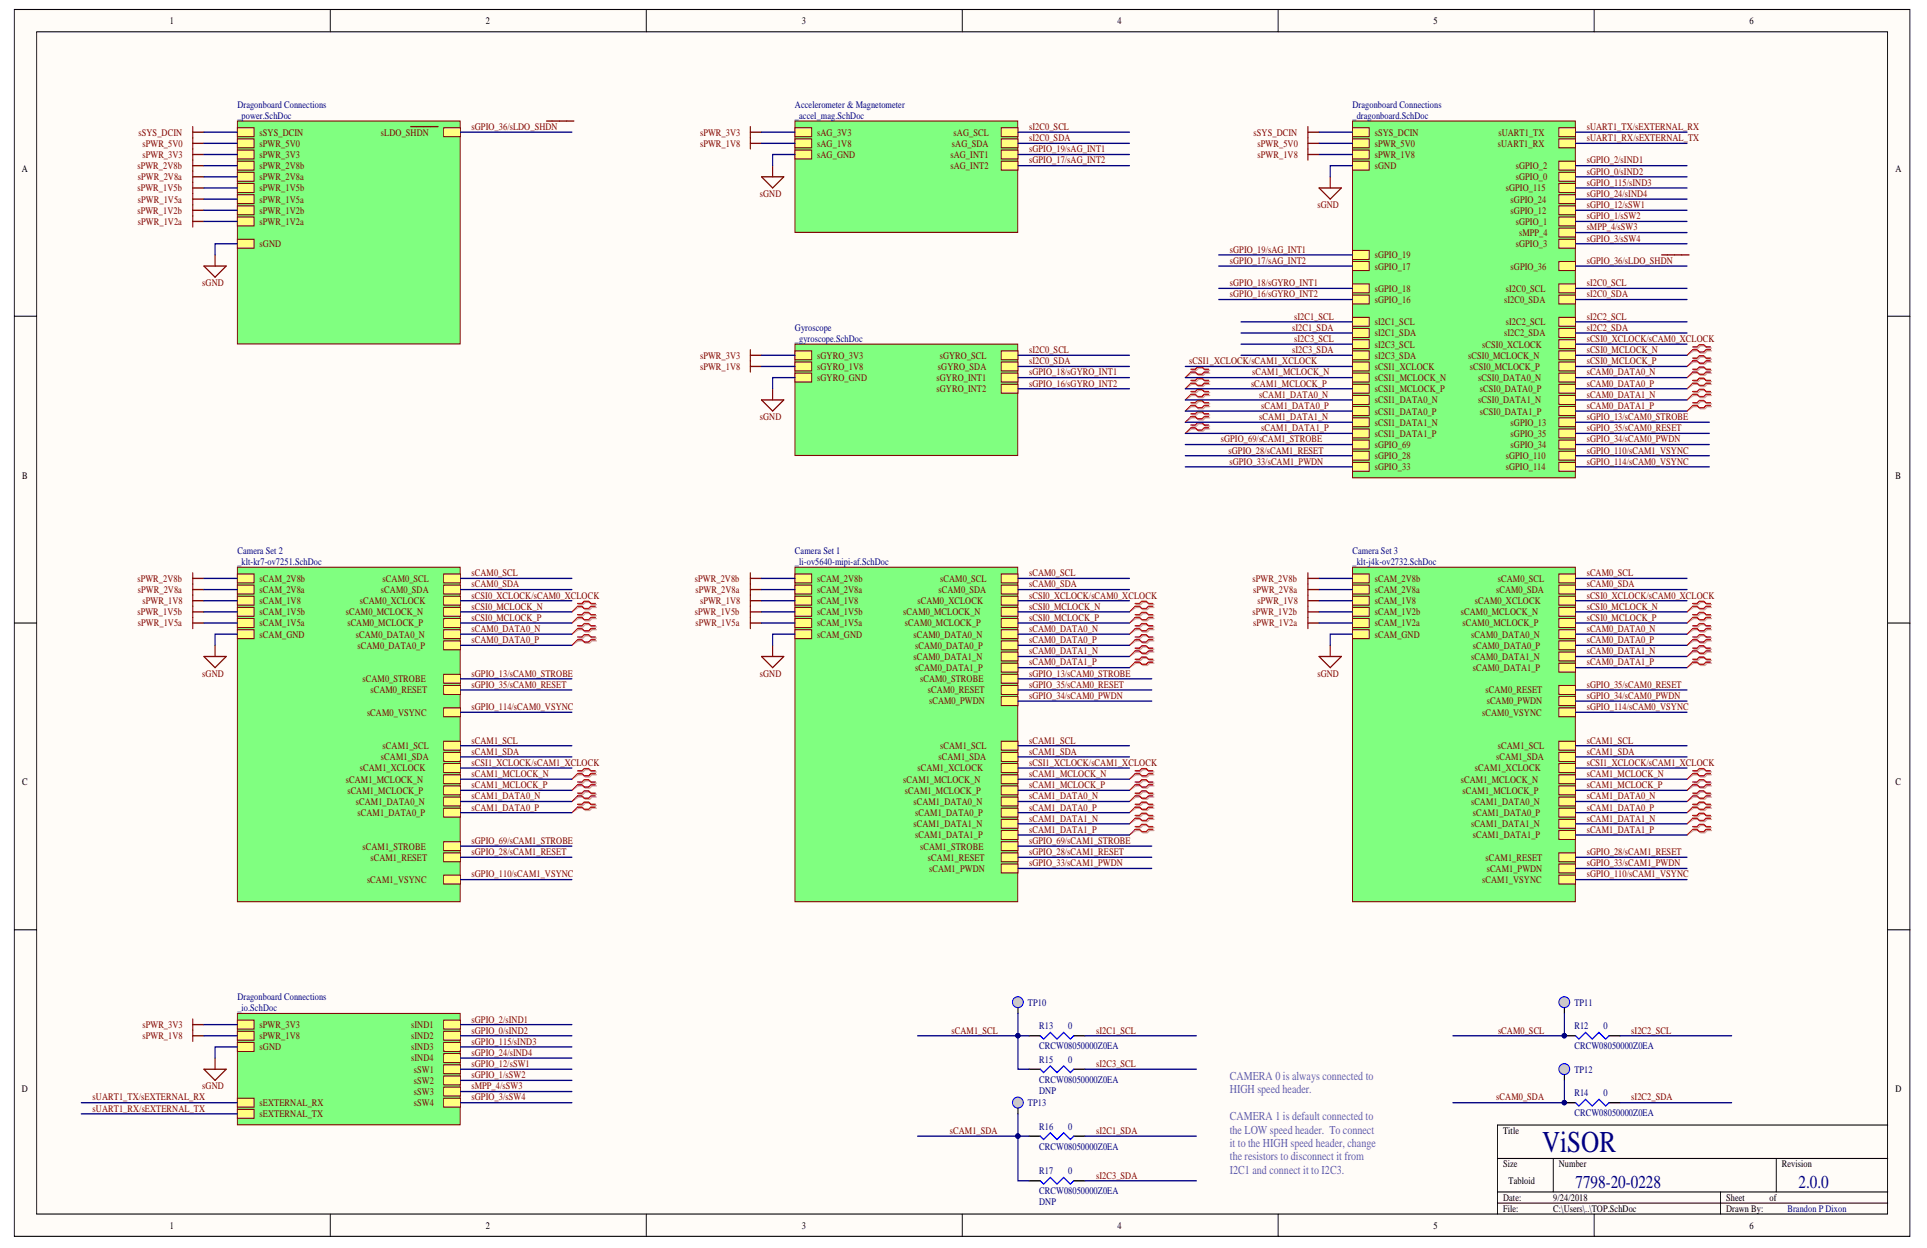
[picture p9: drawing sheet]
<svg xmlns="http://www.w3.org/2000/svg" width="431mm" height="279mm" viewBox="0 0 431 279" stroke-linecap="round" stroke-linejoin="round" font-family="sans-serif">
<defs><g id="words">
<text font-size="6.8" fill="#000080" x="345.3" y="257.9">ViSOR</text>
<g font-size="4.1" fill="#000080">
<text x="352.8" y="266">7798-20-0228</text>
<text x="402.7" y="266">2.0.0</text>
</g>
<g font-size="2.7" fill="#90f">
<text x="275.4" y="241.8">CAMERA 0 is always connected to</text>
<text x="275.4" y="244.8">HIGH speed header.</text>
<text x="275.4" y="250.8">CAMERA 1 is default connected to</text>
<text x="275.4" y="253.8">the LOW speed header. To connect</text>
<text x="275.4" y="256.8">it to the HIGH speed header, change</text>
<text x="275.4" y="259.8">the resistors to disconnect it from</text>
<text x="275.4" y="262.8">I2C1 and connect it to I2C3.</text>
</g>
<g font-size="2.2">
<text x="38" y="5.4">1</text>
<text x="108.7" y="5.4">2</text>
<text x="179.5" y="5.4">3</text>
<text x="250.2" y="5.4">4</text>
<text x="321" y="5.4">5</text>
<text x="391.7" y="5.4">6</text>
<text x="4.9" y="38.5">A</text>
<text x="424.4" y="38.5">A</text>
<text x="4.9" y="107.2">B</text>
<text x="424.4" y="107.2">B</text>
<text x="4.9" y="175.8">C</text>
<text x="424.4" y="175.8">C</text>
<text x="4.9" y="244.5">D</text>
<text x="424.4" y="244.5">D</text>
<text x="336.5" y="253.9">Title</text>
<text x="336.5" y="261.4">Size</text>
<text x="349" y="261.4">Number</text>
<text x="398.9" y="261.4">Revision</text>
<text x="336.5" y="268.9">Date:</text>
<text x="337.8" y="265.1">Tabloid</text>
<text x="347.8" y="268.9">9/24/2018</text>
<text x="386.5" y="268.9">Sheet</text>
<text x="396.2" y="268.9">of</text>
<text x="38" y="275.1">1</text>
<text x="108.7" y="275.1">2</text>
<text x="179.5" y="275.1">3</text>
<text x="250.2" y="275.1">4</text>
<text x="321" y="275.1">5</text>
<text x="336.5" y="271.3">File:</text>
<text x="347.8" y="271.3">C:\Users\..\TOP.SchDoc</text>
<text x="386.5" y="271.3">Drawn By:</text>
<text x="391.7" y="275.1">6</text>
</g>
<g font-size="2.2" fill="#000080">
<text x="53.1" y="24.1">Dragonboard Connections</text>
<text x="53.1" y="26.6">_power.SchDoc</text>
<text x="178" y="24.1">Accelerometer &amp; Magnetometer</text>
<text x="178" y="26.6">_accel_mag.SchDoc</text>
<text x="302.8" y="24.1">Dragonboard Connections</text>
<text x="302.8" y="26.6">_dragonboard.SchDoc</text>
<text x="178" y="74.1">Gyroscope</text>
<text x="178" y="76.6">_gyroscope.SchDoc</text>
<text x="53.1" y="124">Camera Set 2</text>
<text x="178" y="124">Camera Set 1</text>
<text x="302.8" y="124">Camera Set 3</text>
<text x="53.1" y="126.5">_klt-kr7-ov7251.SchDoc</text>
<text x="178" y="126.5">_li-ov5640-mipi-af.SchDoc</text>
<text x="302.8" y="126.5">_klt-j4k-ov2732.SchDoc</text>
<text x="53.1" y="223.9">Dragonboard Connections</text>
<text x="53.1" y="226.4">_io.SchDoc</text>
<text x="230.2" y="225.2">TP10</text>
<text x="352.5" y="225.2">TP11</text>
<text x="232.7" y="230.4">R13</text>
<text x="239.2" y="230.4">0</text>
<text x="352.5" y="230.4">R12</text>
<text x="359" y="230.4">0</text>
<text x="232.7" y="234.9">CRCW08050000Z0EA</text>
<text x="232.7" y="237.9">R15</text>
<text x="239.2" y="237.9">0</text>
<text x="352.5" y="234.9">CRCW08050000Z0EA</text>
<text x="232.7" y="244.9">DNP</text>
<text x="232.7" y="242.4">CRCW08050000Z0EA</text>
<text x="352.5" y="245.4">R14</text>
<text x="352.5" y="240.2">TP12</text>
<text x="359" y="245.4">0</text>
<text x="230.2" y="247.6">TP13</text>
<text x="352.5" y="249.9">CRCW08050000Z0EA</text>
<text x="232.7" y="252.9">R16</text>
<text x="232.7" y="257.4">CRCW08050000Z0EA</text>
<text x="239.2" y="252.9">0</text>
<text x="232.7" y="262.9">R17</text>
<text x="239.2" y="262.9">0</text>
<text x="232.7" y="269.9">DNP</text>
<text x="232.7" y="267.4">CRCW08050000Z0EA</text>
<text x="400.2" y="271.3">Brandon P Dixon</text>
</g>
<g font-size="2.2" fill="#800000">
<text x="105.6" y="29.1">sGPIO_36/sLDO_SHDN</text>
<text x="230.4" y="29.1">sI2C0_SCL</text>
<text x="355.3" y="29.1">sUART1_TX/sEXTERNAL_RX</text>
<text x="31" y="30.3">sSYS_DCIN</text>
<text x="31.9" y="32.8">sPWR_5V0</text>
<text x="31.9" y="35.4">sPWR_3V3</text>
<text x="58.1" y="30.3">sSYS_DCIN</text>
<text x="58.1" y="32.8">sPWR_5V0</text>
<text x="58.1" y="35.4">sPWR_3V3</text>
<text x="85.3" y="30.3">sLDO_SHDN</text>
<text x="156.7" y="30.3">sPWR_3V3</text>
<text x="156.7" y="32.8">sPWR_1V8</text>
<text x="183" y="35.4">sAG_GND</text>
<text x="183" y="30.3">sAG_3V3</text>
<text x="183" y="32.8">sAG_1V8</text>
<text x="212.8" y="35.4">sAG_INT1</text>
<text x="213.1" y="32.8">sAG_SDA</text>
<text x="213.5" y="30.3">sAG_SCL</text>
<text x="230.4" y="31.6">sI2C0_SDA</text>
<text x="230.4" y="34.1">sGPIO_19/sAG_INT1</text>
<text x="280.7" y="30.3">sSYS_DCIN</text>
<text x="281.6" y="35.4">sPWR_1V8</text>
<text x="281.6" y="32.8">sPWR_5V0</text>
<text x="307.8" y="30.3">sSYS_DCIN</text>
<text x="307.8" y="32.8">sPWR_5V0</text>
<text x="307.8" y="35.4">sPWR_1V8</text>
<text x="335.4" y="32.8">sUART1_RX</text>
<text x="335.5" y="30.3">sUART1_TX</text>
<text x="355.3" y="31.6">sUART1_RX/sEXTERNAL_TX</text>
<text x="30.8" y="37.9">sPWR_2V8b</text>
<text x="30.9" y="40.4">sPWR_2V8a</text>
<text x="58.1" y="40.4">sPWR_2V8a</text>
<text x="58.1" y="37.9">sPWR_2V8b</text>
<text x="212.8" y="37.9">sAG_INT2</text>
<text x="230.4" y="36.6">sGPIO_17/sAG_INT2</text>
<text x="307.8" y="37.9">sGND</text>
<text x="339.4" y="40.4">sGPIO_0</text>
<text x="339.4" y="37.9">sGPIO_2</text>
<text x="355.3" y="41.6">sGPIO_115/sIND3</text>
<text x="355.3" y="36.6">sGPIO_2/sIND1</text>
<text x="355.3" y="39.1">sGPIO_0/sIND2</text>
<text x="30.8" y="42.9">sPWR_1V5b</text>
<text x="30.8" y="47.8">sPWR_1V2b</text>
<text x="30.9" y="45.3">sPWR_1V5a</text>
<text x="58.1" y="45.3">sPWR_1V5a</text>
<text x="58.1" y="42.9">sPWR_1V5b</text>
<text x="58.1" y="47.8">sPWR_1V2b</text>
<text x="170.1" y="44.1">sGND</text>
<text x="295" y="46.6">sGND</text>
<text x="337.1" y="42.9">sGPIO_115</text>
<text x="338.2" y="45.3">sGPIO_24</text>
<text x="338.2" y="47.8">sGPIO_12</text>
<text x="355.3" y="44.1">sGPIO_24/sIND4</text>
<text x="355.3" y="46.6">sGPIO_12/sSW1</text>
<text x="30.9" y="50.3">sPWR_1V2a</text>
<text x="58.1" y="50.3">sPWR_1V2a</text>
<text x="339.4" y="50.3">sGPIO_1</text>
<text x="340.1" y="52.8">sMPP_4</text>
<text x="355.3" y="51.6">sMPP_4/sSW3</text>
<text x="355.3" y="49.1">sGPIO_1/sSW2</text>
<text x="58.1" y="55.3">sGND</text>
<text x="275.4" y="56.6">sGPIO_19/sAG_INT1</text>
<text x="275.4" y="59.1">sGPIO_17/sAG_INT2</text>
<text x="307.8" y="57.8">sGPIO_19</text>
<text x="339.4" y="55.3">sGPIO_3</text>
<text x="355.3" y="54.1">sGPIO_3/sSW4</text>
<text x="355.3" y="59.1">sGPIO_36/sLDO_SHDN</text>
<text x="45.3" y="64.1">sGND</text>
<text x="275.4" y="64.1">sGPIO_18/sGYRO_INT1</text>
<text x="307.8" y="60.3">sGPIO_17</text>
<text x="307.8" y="65.3">sGPIO_18</text>
<text x="337.1" y="65.3">sI2C0_SCL</text>
<text x="338.2" y="60.3">sGPIO_36</text>
<text x="355.3" y="64.1">sI2C0_SCL</text>
<text x="275.4" y="66.6">sGPIO_16/sGYRO_INT2</text>
<text x="289.7" y="71.5">sI2C1_SCL</text>
<text x="307.8" y="67.8">sGPIO_16</text>
<text x="336.7" y="67.8">sI2C0_SDA</text>
<text x="355.3" y="66.6">sI2C0_SDA</text>
<text x="355.3" y="71.5">sI2C2_SCL</text>
<text x="289.3" y="74.1">sI2C1_SDA</text>
<text x="289.7" y="76.6">sI2C3_SCL</text>
<text x="307.8" y="72.8">sI2C1_SCL</text>
<text x="307.8" y="75.3">sI2C1_SDA</text>
<text x="307.8" y="77.8">sI2C3_SCL</text>
<text x="331.8" y="77.8">sCSI0_XCLOCK</text>
<text x="336.7" y="75.3">sI2C2_SDA</text>
<text x="337.1" y="72.8">sI2C2_SCL</text>
<text x="355.3" y="74.1">sI2C2_SDA</text>
<text x="355.3" y="76.6">sCSI0_XCLOCK/sCAM0_XCLOCK</text>
<text x="156.7" y="80.3">sPWR_3V3</text>
<text x="156.7" y="82.8">sPWR_1V8</text>
<text x="183" y="80.3">sGYRO_3V3</text>
<text x="183" y="82.8">sGYRO_1V8</text>
<text x="210" y="82.8">sGYRO_SDA</text>
<text x="210.4" y="80.3">sGYRO_SCL</text>
<text x="230.4" y="79.1">sI2C0_SCL</text>
<text x="230.4" y="81.6">sI2C0_SDA</text>
<text x="266.2" y="81.6">sCSI1_XCLOCK/sCAM1_XCLOCK</text>
<text x="289.3" y="79.1">sI2C3_SDA</text>
<text x="307.8" y="80.3">sI2C3_SDA</text>
<text x="307.8" y="82.8">sCSI1_XCLOCK</text>
<text x="328.7" y="80.3">sCSI0_MCLOCK_N</text>
<text x="329.1" y="82.8">sCSI0_MCLOCK_P</text>
<text x="355.3" y="79.1">sCSI0_MCLOCK_N</text>
<text x="355.3" y="81.6">sCSI0_MCLOCK_P</text>
<text x="183" y="85.3">sGYRO_GND</text>
<text x="209.7" y="85.3">sGYRO_INT1</text>
<text x="209.7" y="87.8">sGYRO_INT2</text>
<text x="230.4" y="84.1">sGPIO_18/sGYRO_INT1</text>
<text x="230.4" y="86.5">sGPIO_16/sGYRO_INT2</text>
<text x="280.1" y="86.5">sCAM1_MCLOCK_P</text>
<text x="280.3" y="84.1">sCAM1_MCLOCK_N</text>
<text x="282" y="89">sCAM1_DATA0_N</text>
<text x="307.8" y="85.3">sCSI1_MCLOCK_N</text>
<text x="307.8" y="87.8">sCSI1_MCLOCK_P</text>
<text x="331" y="85.3">sCSI0_DATA0_N</text>
<text x="331.3" y="87.8">sCSI0_DATA0_P</text>
<text x="355.3" y="84.1">sCAM0_DATA0_N</text>
<text x="355.3" y="86.5">sCAM0_DATA0_P</text>
<text x="355.3" y="89">sCAM0_DATA1_N</text>
<text x="170.1" y="94">sGND</text>
<text x="282" y="94">sCAM1_DATA1_N</text>
<text x="282.4" y="91.5">sCAM1_DATA0_P</text>
<text x="307.8" y="90.3">sCSI1_DATA0_N</text>
<text x="307.8" y="92.8">sCSI1_DATA0_P</text>
<text x="307.8" y="95.3">sCSI1_DATA1_N</text>
<text x="331" y="90.3">sCSI0_DATA1_N</text>
<text x="331.3" y="92.8">sCSI0_DATA1_P</text>
<text x="338.2" y="95.3">sGPIO_13</text>
<text x="355.3" y="91.5">sCAM0_DATA1_P</text>
<text x="355.3" y="94">sGPIO_13/sCAM0_STROBE</text>
<text x="273.3" y="99.1">sGPIO_69/sCAM1_STROBE</text>
<text x="275.1" y="101.5">sGPIO_28/sCAM1_RESET</text>
<text x="282.4" y="96.5">sCAM1_DATA1_P</text>
<text x="307.8" y="97.8">sCSI1_DATA1_P</text>
<text x="307.8" y="100.3">sGPIO_69</text>
<text x="338.2" y="100.3">sGPIO_34</text>
<text x="338.2" y="97.8">sGPIO_35</text>
<text x="355.3" y="96.5">sGPIO_35/sCAM0_RESET</text>
<text x="355.3" y="99.1">sGPIO_34/sCAM0_PWDN</text>
<text x="355.3" y="101.5">sGPIO_110/sCAM1_VSYNC</text>
<text x="275.3" y="104">sGPIO_33/sCAM1_PWDN</text>
<text x="307.8" y="102.8">sGPIO_28</text>
<text x="307.8" y="105.3">sGPIO_33</text>
<text x="337.1" y="105.3">sGPIO_114</text>
<text x="337.1" y="102.8">sGPIO_110</text>
<text x="355.3" y="104">sGPIO_114/sCAM0_VSYNC</text>
<text x="30.8" y="130.2">sPWR_2V8b</text>
<text x="58.1" y="130.2">sCAM_2V8b</text>
<text x="85.7" y="130.2">sCAM0_SCL</text>
<text x="105.6" y="129">sCAM0_SCL</text>
<text x="105.6" y="131.5">sCAM0_SDA</text>
<text x="155.6" y="130.2">sPWR_2V8b</text>
<text x="183" y="130.2">sCAM_2V8b</text>
<text x="210.5" y="130.2">sCAM0_SCL</text>
<text x="230.4" y="129">sCAM0_SCL</text>
<text x="230.4" y="131.5">sCAM0_SDA</text>
<text x="280.4" y="130.2">sPWR_2V8b</text>
<text x="307.8" y="130.2">sCAM_2V8b</text>
<text x="335.4" y="130.2">sCAM0_SCL</text>
<text x="355.3" y="129">sCAM0_SCL</text>
<text x="355.3" y="131.5">sCAM0_SDA</text>
<text x="30.8" y="137.8">sPWR_1V5b</text>
<text x="30.9" y="132.7">sPWR_2V8a</text>
<text x="31.9" y="135.2">sPWR_1V8</text>
<text x="58.1" y="135.2">sCAM_1V8</text>
<text x="58.1" y="137.8">sCAM_1V5b</text>
<text x="58.1" y="132.7">sCAM_2V8a</text>
<text x="77.4" y="137.8">sCAM0_MCLOCK_N</text>
<text x="80.6" y="135.2">sCAM0_XCLOCK</text>
<text x="85.3" y="132.7">sCAM0_SDA</text>
<text x="105.6" y="136.5">sCSI0_MCLOCK_N</text>
<text x="105.6" y="134">sCSI0_XCLOCK/sCAM0_XCLOCK</text>
<text x="155.6" y="137.8">sPWR_1V5b</text>
<text x="155.7" y="132.7">sPWR_2V8a</text>
<text x="156.7" y="135.2">sPWR_1V8</text>
<text x="183" y="135.2">sCAM_1V8</text>
<text x="183" y="137.8">sCAM_1V5b</text>
<text x="183" y="132.7">sCAM_2V8a</text>
<text x="202.2" y="137.8">sCAM0_MCLOCK_N</text>
<text x="205.4" y="135.2">sCAM0_XCLOCK</text>
<text x="210.1" y="132.7">sCAM0_SDA</text>
<text x="230.4" y="136.5">sCSI0_MCLOCK_N</text>
<text x="230.4" y="134">sCSI0_XCLOCK/sCAM0_XCLOCK</text>
<text x="280.4" y="137.8">sPWR_1V2b</text>
<text x="280.6" y="132.7">sPWR_2V8a</text>
<text x="281.6" y="135.2">sPWR_1V8</text>
<text x="307.8" y="135.2">sCAM_1V8</text>
<text x="307.8" y="137.8">sCAM_1V2b</text>
<text x="307.8" y="132.7">sCAM_2V8a</text>
<text x="327.1" y="137.8">sCAM0_MCLOCK_N</text>
<text x="330.2" y="135.2">sCAM0_XCLOCK</text>
<text x="335" y="132.7">sCAM0_SDA</text>
<text x="355.3" y="136.5">sCSI0_MCLOCK_N</text>
<text x="355.3" y="134">sCSI0_XCLOCK/sCAM0_XCLOCK</text>
<text x="30.9" y="140.3">sPWR_1V5a</text>
<text x="58.1" y="142.8">sCAM_GND</text>
<text x="58.1" y="140.3">sCAM_1V5a</text>
<text x="77.8" y="140.3">sCAM0_MCLOCK_P</text>
<text x="79.7" y="142.8">sCAM0_DATA0_N</text>
<text x="105.6" y="141.5">sCAM0_DATA0_N</text>
<text x="105.6" y="144">sCAM0_DATA0_P</text>
<text x="105.6" y="139">sCSI0_MCLOCK_P</text>
<text x="155.7" y="140.3">sPWR_1V5a</text>
<text x="183" y="142.8">sCAM_GND</text>
<text x="183" y="140.3">sCAM_1V5a</text>
<text x="202.6" y="140.3">sCAM0_MCLOCK_P</text>
<text x="204.5" y="142.8">sCAM0_DATA0_N</text>
<text x="230.4" y="141.5">sCAM0_DATA0_N</text>
<text x="230.4" y="144">sCAM0_DATA0_P</text>
<text x="230.4" y="139">sCSI0_MCLOCK_P</text>
<text x="280.6" y="140.3">sPWR_1V2a</text>
<text x="307.8" y="142.8">sCAM_GND</text>
<text x="307.8" y="140.3">sCAM_1V2a</text>
<text x="327.5" y="140.3">sCAM0_MCLOCK_P</text>
<text x="329.4" y="142.8">sCAM0_DATA0_N</text>
<text x="355.3" y="141.5">sCAM0_DATA0_N</text>
<text x="355.3" y="144">sCAM0_DATA0_P</text>
<text x="355.3" y="139">sCSI0_MCLOCK_P</text>
<text x="80.1" y="145.2">sCAM0_DATA0_P</text>
<text x="204.5" y="147.7">sCAM0_DATA1_N</text>
<text x="204.9" y="145.2">sCAM0_DATA0_P</text>
<text x="230.4" y="146.5">sCAM0_DATA1_N</text>
<text x="230.4" y="149">sCAM0_DATA1_P</text>
<text x="329.4" y="147.7">sCAM0_DATA1_N</text>
<text x="329.7" y="145.2">sCAM0_DATA0_P</text>
<text x="355.3" y="146.5">sCAM0_DATA1_N</text>
<text x="355.3" y="149">sCAM0_DATA1_P</text>
<text x="45.3" y="151.5">sGND</text>
<text x="81.2" y="152.7">sCAM0_STROBE</text>
<text x="82.9" y="155.2">sCAM0_RESET</text>
<text x="105.6" y="151.5">sGPIO_13/sCAM0_STROBE</text>
<text x="105.6" y="154">sGPIO_35/sCAM0_RESET</text>
<text x="170.1" y="151.5">sGND</text>
<text x="204.9" y="150.2">sCAM0_DATA1_P</text>
<text x="206" y="152.7">sCAM0_STROBE</text>
<text x="207.8" y="155.2">sCAM0_RESET</text>
<text x="230.4" y="151.5">sGPIO_13/sCAM0_STROBE</text>
<text x="230.4" y="154">sGPIO_35/sCAM0_RESET</text>
<text x="295" y="151.5">sGND</text>
<text x="329.7" y="150.2">sCAM0_DATA1_P</text>
<text x="332.6" y="155.2">sCAM0_RESET</text>
<text x="355.3" y="154">sGPIO_35/sCAM0_RESET</text>
<text x="82.2" y="160.2">sCAM0_VSYNC</text>
<text x="105.6" y="159">sGPIO_114/sCAM0_VSYNC</text>
<text x="208" y="157.7">sCAM0_PWDN</text>
<text x="230.4" y="156.5">sGPIO_34/sCAM0_PWDN</text>
<text x="331.8" y="160.2">sCAM0_VSYNC</text>
<text x="332.9" y="157.7">sCAM0_PWDN</text>
<text x="355.3" y="159">sGPIO_114/sCAM0_VSYNC</text>
<text x="355.3" y="156.5">sGPIO_34/sCAM0_PWDN</text>
<text x="85.7" y="167.7">sCAM1_SCL</text>
<text x="105.6" y="166.5">sCAM1_SCL</text>
<text x="210.5" y="167.7">sCAM1_SCL</text>
<text x="230.4" y="166.5">sCAM1_SCL</text>
<text x="335.4" y="167.7">sCAM1_SCL</text>
<text x="355.3" y="166.5">sCAM1_SCL</text>
<text x="80.6" y="172.7">sCAM1_XCLOCK</text>
<text x="85.3" y="170.2">sCAM1_SDA</text>
<text x="105.6" y="169">sCAM1_SDA</text>
<text x="105.6" y="173.9">sCAM1_MCLOCK_N</text>
<text x="105.6" y="171.4">sCSI1_XCLOCK/sCAM1_XCLOCK</text>
<text x="205.4" y="172.7">sCAM1_XCLOCK</text>
<text x="210.1" y="170.2">sCAM1_SDA</text>
<text x="230.4" y="169">sCAM1_SDA</text>
<text x="230.4" y="173.9">sCAM1_MCLOCK_N</text>
<text x="230.4" y="171.4">sCSI1_XCLOCK/sCAM1_XCLOCK</text>
<text x="330.2" y="172.7">sCAM1_XCLOCK</text>
<text x="335" y="170.2">sCAM1_SDA</text>
<text x="355.3" y="169">sCAM1_SDA</text>
<text x="355.3" y="173.9">sCAM1_MCLOCK_N</text>
<text x="355.3" y="171.4">sCSI1_XCLOCK/sCAM1_XCLOCK</text>
<text x="77.4" y="175.2">sCAM1_MCLOCK_N</text>
<text x="77.8" y="177.7">sCAM1_MCLOCK_P</text>
<text x="105.6" y="179">sCAM1_DATA0_N</text>
<text x="105.6" y="176.5">sCAM1_MCLOCK_P</text>
<text x="202.2" y="175.2">sCAM1_MCLOCK_N</text>
<text x="202.6" y="177.7">sCAM1_MCLOCK_P</text>
<text x="230.4" y="179">sCAM1_DATA0_N</text>
<text x="230.4" y="176.5">sCAM1_MCLOCK_P</text>
<text x="327.1" y="175.2">sCAM1_MCLOCK_N</text>
<text x="327.5" y="177.7">sCAM1_MCLOCK_P</text>
<text x="355.3" y="179">sCAM1_DATA0_N</text>
<text x="355.3" y="176.5">sCAM1_MCLOCK_P</text>
<text x="79.7" y="180.2">sCAM1_DATA0_N</text>
<text x="80.1" y="182.7">sCAM1_DATA0_P</text>
<text x="105.6" y="181.5">sCAM1_DATA0_P</text>
<text x="204.5" y="180.2">sCAM1_DATA0_N</text>
<text x="204.5" y="185.2">sCAM1_DATA1_N</text>
<text x="204.9" y="182.7">sCAM1_DATA0_P</text>
<text x="230.4" y="181.5">sCAM1_DATA0_P</text>
<text x="230.4" y="184">sCAM1_DATA1_N</text>
<text x="329.4" y="180.2">sCAM1_DATA0_N</text>
<text x="329.4" y="185.2">sCAM1_DATA1_N</text>
<text x="329.7" y="182.7">sCAM1_DATA0_P</text>
<text x="355.3" y="181.5">sCAM1_DATA0_P</text>
<text x="355.3" y="184">sCAM1_DATA1_N</text>
<text x="81.2" y="190.2">sCAM1_STROBE</text>
<text x="105.6" y="188.9">sGPIO_69/sCAM1_STROBE</text>
<text x="105.6" y="191.4">sGPIO_28/sCAM1_RESET</text>
<text x="204.9" y="187.7">sCAM1_DATA1_P</text>
<text x="206" y="190.2">sCAM1_STROBE</text>
<text x="230.4" y="186.4">sCAM1_DATA1_P</text>
<text x="230.4" y="188.9">sGPIO_69/sCAM1_STROBE</text>
<text x="230.4" y="191.4">sGPIO_28/sCAM1_RESET</text>
<text x="329.7" y="187.7">sCAM1_DATA1_P</text>
<text x="355.3" y="191.4">sGPIO_28/sCAM1_RESET</text>
<text x="355.3" y="186.4">sCAM1_DATA1_P</text>
<text x="82.2" y="197.7">sCAM1_VSYNC</text>
<text x="82.9" y="192.7">sCAM1_RESET</text>
<text x="105.6" y="196.4">sGPIO_110/sCAM1_VSYNC</text>
<text x="207.8" y="192.7">sCAM1_RESET</text>
<text x="208" y="195.2">sCAM1_PWDN</text>
<text x="230.4" y="193.9">sGPIO_33/sCAM1_PWDN</text>
<text x="331.8" y="197.7">sCAM1_VSYNC</text>
<text x="332.6" y="192.7">sCAM1_RESET</text>
<text x="332.9" y="195.2">sCAM1_PWDN</text>
<text x="355.3" y="196.4">sGPIO_110/sCAM1_VSYNC</text>
<text x="355.3" y="193.9">sGPIO_33/sCAM1_PWDN</text>
<text x="31.9" y="230.1">sPWR_3V3</text>
<text x="31.9" y="232.6">sPWR_1V8</text>
<text x="58.1" y="230.1">sPWR_3V3</text>
<text x="58.1" y="232.6">sPWR_1V8</text>
<text x="92.1" y="230.1">sIND1</text>
<text x="92.1" y="232.6">sIND2</text>
<text x="105.6" y="233.9">sGPIO_115/sIND3</text>
<text x="105.6" y="228.9">sGPIO_2/sIND1</text>
<text x="105.6" y="231.4">sGPIO_0/sIND2</text>
<text x="213.1" y="231.4">sCAM1_SCL</text>
<text x="245.4" y="231.4">sI2C1_SCL</text>
<text x="335.4" y="231.4">sCAM0_SCL</text>
<text x="365.2" y="231.4">sI2C2_SCL</text>
<text x="58.1" y="235.1">sGND</text>
<text x="92.1" y="235.1">sIND3</text>
<text x="92.1" y="237.6">sIND4</text>
<text x="105.6" y="236.4">sGPIO_24/sIND4</text>
<text x="105.6" y="238.9">sGPIO_12/sSW1</text>
<text x="245.4" y="238.9">sI2C3_SCL</text>
<text x="45.3" y="243.9">sGND</text>
<text x="92.7" y="240.2">sSW1</text>
<text x="92.7" y="242.7">sSW2</text>
<text x="92.7" y="245.1">sSW3</text>
<text x="105.6" y="243.9">sMPP_4/sSW3</text>
<text x="105.6" y="241.4">sGPIO_1/sSW2</text>
<text x="20.7" y="246.4">sUART1_TX/sEXTERNAL_RX</text>
<text x="20.7" y="248.9">sUART1_RX/sEXTERNAL_TX</text>
<text x="58.1" y="247.6">sEXTERNAL_RX</text>
<text x="58.1" y="250.1">sEXTERNAL_TX</text>
<text x="92.7" y="247.6">sSW4</text>
<text x="105.6" y="246.4">sGPIO_3/sSW4</text>
<text x="335" y="246.4">sCAM0_SDA</text>
<text x="365.2" y="246.4">sI2C2_SDA</text>
<text x="212.7" y="253.9">sCAM1_SDA</text>
<text x="245.4" y="253.9">sI2C1_SDA</text>
<text x="245.4" y="263.9">sI2C3_SDA</text>
</g>
</g></defs>
<g fill="#fffcf8" stroke="#000" stroke-width=".22">
<path d="M3.2 2.1h424.4v274.7h-424.4z"/>
<path d="M8.2 7.1h414.4v264.7h-414.4z"/>
</g>
<g fill="none" stroke="#000" stroke-width=".22">
<path d="M73.9 2.1v5M144.7 2.1v5M215.4 2.1v5M286.2 2.1v5M356.9 2.1v5M3.2 70.8h5M422.7 70.8h5M3.2 139.5h5M422.7 139.5h5M3.2 208.2h5M422.7 208.2h5M335.3 259.4h87.4"/>
<path d="M347.8 259.4v7.5M397.7 259.4v7.5M422.7 251.9h-87.4v19.9M73.9 271.8v5M144.7 271.8v5M215.4 271.8v5M286.2 271.8v5M335.3 266.9h87.4M335.3 269.3h87.4M356.9 271.8v5M385.2 266.9v4.9"/>
</g>
<path d="M302.8 27.1h49.9v79.9h-49.9z" fill="#80ff80" stroke="#800000" stroke-width=".22"/>
<path d="M302.8 28.6h3.8v2h-3.8z" fill-rule="evenodd" fill="#ffff80"/>
<path d="M302.8 28.6h3.8v2h-3.8z" fill="none" stroke="#800000" stroke-width=".22"/>
<path d="M302.8 31.1h3.8v2h-3.8z" fill-rule="evenodd" fill="#ffff80"/>
<path d="M302.8 31.1h3.8v2h-3.8z" fill="none" stroke="#800000" stroke-width=".22"/>
<path d="M302.8 33.6h3.8v2h-3.8z" fill-rule="evenodd" fill="#ffff80"/>
<path d="M302.8 33.6h3.8v2h-3.8z" fill="none" stroke="#800000" stroke-width=".22"/>
<path d="M302.8 36.1h3.8v2h-3.8z" fill-rule="evenodd" fill="#ffff80"/>
<path d="M302.8 36.1h3.8v2h-3.8z" fill="none" stroke="#800000" stroke-width=".22"/>
<path d="M349 28.6h3.8v2h-3.8z" fill-rule="evenodd" fill="#ffff80"/>
<path d="M349 28.6h3.8v2h-3.8z" fill="none" stroke="#800000" stroke-width=".22"/>
<path d="M349 31.1h3.8v2h-3.8z" fill-rule="evenodd" fill="#ffff80"/>
<path d="M349 31.1h3.8v2h-3.8z" fill="none" stroke="#800000" stroke-width=".22"/>
<path d="M349 41.1h3.8v2h-3.8z" fill-rule="evenodd" fill="#ffff80"/>
<path d="M349 41.1h3.8v2h-3.8z" fill="none" stroke="#800000" stroke-width=".22"/>
<path d="M349 43.6h3.8v2h-3.8z" fill-rule="evenodd" fill="#ffff80"/>
<path d="M349 43.6h3.8v2h-3.8z" fill="none" stroke="#800000" stroke-width=".22"/>
<path d="M349 46.1h3.8v2h-3.8z" fill-rule="evenodd" fill="#ffff80"/>
<path d="M349 46.1h3.8v2h-3.8z" fill="none" stroke="#800000" stroke-width=".22"/>
<path d="M349 51.1h3.8v2h-3.8z" fill-rule="evenodd" fill="#ffff80"/>
<path d="M349 51.1h3.8v2h-3.8z" fill="none" stroke="#800000" stroke-width=".22"/>
<path d="M349 63.6h3.8v2h-3.8z" fill-rule="evenodd" fill="#ffff80"/>
<path d="M349 63.6h3.8v2h-3.8z" fill="none" stroke="#800000" stroke-width=".22"/>
<path d="M349 66.1h3.8v2h-3.8z" fill-rule="evenodd" fill="#ffff80"/>
<path d="M349 66.1h3.8v2h-3.8z" fill="none" stroke="#800000" stroke-width=".22"/>
<path d="M302.8 56.1h3.8v2h-3.8z" fill-rule="evenodd" fill="#ffff80"/>
<path d="M302.8 56.1h3.8v2h-3.8z" fill="none" stroke="#800000" stroke-width=".22"/>
<path d="M302.8 58.6h3.8v2h-3.8z" fill-rule="evenodd" fill="#ffff80"/>
<path d="M302.8 58.6h3.8v2h-3.8z" fill="none" stroke="#800000" stroke-width=".22"/>
<path d="M302.8 63.6h3.8v2h-3.8z" fill-rule="evenodd" fill="#ffff80"/>
<path d="M302.8 63.6h3.8v2h-3.8z" fill="none" stroke="#800000" stroke-width=".22"/>
<path d="M302.8 66.1h3.8v2h-3.8z" fill-rule="evenodd" fill="#ffff80"/>
<path d="M302.8 66.1h3.8v2h-3.8z" fill="none" stroke="#800000" stroke-width=".22"/>
<path d="M349 53.6h3.8v2h-3.8z" fill-rule="evenodd" fill="#ffff80"/>
<path d="M349 53.6h3.8v2h-3.8z" fill="none" stroke="#800000" stroke-width=".22"/>
<path d="M349 48.6h3.8v2h-3.8z" fill-rule="evenodd" fill="#ffff80"/>
<path d="M349 48.6h3.8v2h-3.8z" fill="none" stroke="#800000" stroke-width=".22"/>
<path d="M349 38.6h3.8v2h-3.8z" fill-rule="evenodd" fill="#ffff80"/>
<path d="M349 38.6h3.8v2h-3.8z" fill="none" stroke="#800000" stroke-width=".22"/>
<path d="M349 36.1h3.8v2h-3.8z" fill-rule="evenodd" fill="#ffff80"/>
<path d="M349 36.1h3.8v2h-3.8z" fill="none" stroke="#800000" stroke-width=".22"/>
<path d="M349 58.6h3.8v2h-3.8z" fill-rule="evenodd" fill="#ffff80"/>
<path d="M349 58.6h3.8v2h-3.8z" fill="none" stroke="#800000" stroke-width=".22"/>
<path d="M302.8 71.1h3.8v2h-3.8z" fill-rule="evenodd" fill="#ffff80"/>
<path d="M302.8 71.1h3.8v2h-3.8z" fill="none" stroke="#800000" stroke-width=".22"/>
<path d="M302.8 73.6h3.8v1.9h-3.8z" fill-rule="evenodd" fill="#ffff80"/>
<path d="M302.8 73.6h3.8v1.9h-3.8z" fill="none" stroke="#800000" stroke-width=".22"/>
<path d="M302.8 76h3.8v2h-3.8z" fill-rule="evenodd" fill="#ffff80"/>
<path d="M302.8 76h3.8v2h-3.8z" fill="none" stroke="#800000" stroke-width=".22"/>
<path d="M302.8 78.5h3.8v2h-3.8z" fill-rule="evenodd" fill="#ffff80"/>
<path d="M302.8 78.5h3.8v2h-3.8z" fill="none" stroke="#800000" stroke-width=".22"/>
<path d="M302.8 88.5h3.8v2h-3.8z" fill-rule="evenodd" fill="#ffff80"/>
<path d="M302.8 88.5h3.8v2h-3.8z" fill="none" stroke="#800000" stroke-width=".22"/>
<path d="M302.8 91h3.8v2h-3.8z" fill-rule="evenodd" fill="#ffff80"/>
<path d="M302.8 91h3.8v2h-3.8z" fill="none" stroke="#800000" stroke-width=".22"/>
<path d="M302.8 93.5h3.8v2h-3.8z" fill-rule="evenodd" fill="#ffff80"/>
<path d="M302.8 93.5h3.8v2h-3.8z" fill="none" stroke="#800000" stroke-width=".22"/>
<path d="M302.8 96h3.8v2h-3.8z" fill-rule="evenodd" fill="#ffff80"/>
<path d="M302.8 96h3.8v2h-3.8z" fill="none" stroke="#800000" stroke-width=".22"/>
<path d="M302.8 81h3.8v2h-3.8z" fill-rule="evenodd" fill="#ffff80"/>
<path d="M302.8 81h3.8v2h-3.8z" fill="none" stroke="#800000" stroke-width=".22"/>
<path d="M302.8 83.5h3.8v2h-3.8z" fill-rule="evenodd" fill="#ffff80"/>
<path d="M302.8 83.5h3.8v2h-3.8z" fill="none" stroke="#800000" stroke-width=".22"/>
<path d="M302.8 86h3.8v2h-3.8z" fill-rule="evenodd" fill="#ffff80"/>
<path d="M302.8 86h3.8v2h-3.8z" fill="none" stroke="#800000" stroke-width=".22"/>
<path d="M302.8 98.5h3.8v2h-3.8z" fill-rule="evenodd" fill="#ffff80"/>
<path d="M302.8 98.5h3.8v2h-3.8z" fill="none" stroke="#800000" stroke-width=".22"/>
<path d="M302.8 101h3.8v2h-3.8z" fill-rule="evenodd" fill="#ffff80"/>
<path d="M302.8 101h3.8v2h-3.8z" fill="none" stroke="#800000" stroke-width=".22"/>
<path d="M302.8 103.5h3.8v2h-3.8z" fill-rule="evenodd" fill="#ffff80"/>
<path d="M302.8 103.5h3.8v2h-3.8z" fill="none" stroke="#800000" stroke-width=".22"/>
<path d="M349 71.1h3.8v2h-3.8z" fill-rule="evenodd" fill="#ffff80"/>
<path d="M349 71.1h3.8v2h-3.8z" fill="none" stroke="#800000" stroke-width=".22"/>
<path d="M349 73.6h3.8v1.9h-3.8z" fill-rule="evenodd" fill="#ffff80"/>
<path d="M349 73.6h3.8v1.9h-3.8z" fill="none" stroke="#800000" stroke-width=".22"/>
<path d="M349 83.5h3.8v2h-3.8z" fill-rule="evenodd" fill="#ffff80"/>
<path d="M349 83.5h3.8v2h-3.8z" fill="none" stroke="#800000" stroke-width=".22"/>
<path d="M349 86h3.8v2h-3.8z" fill-rule="evenodd" fill="#ffff80"/>
<path d="M349 86h3.8v2h-3.8z" fill="none" stroke="#800000" stroke-width=".22"/>
<path d="M349 88.5h3.8v2h-3.8z" fill-rule="evenodd" fill="#ffff80"/>
<path d="M349 88.5h3.8v2h-3.8z" fill="none" stroke="#800000" stroke-width=".22"/>
<path d="M349 91h3.8v2h-3.8z" fill-rule="evenodd" fill="#ffff80"/>
<path d="M349 91h3.8v2h-3.8z" fill="none" stroke="#800000" stroke-width=".22"/>
<path d="M349 78.5h3.8v2h-3.8z" fill-rule="evenodd" fill="#ffff80"/>
<path d="M349 78.5h3.8v2h-3.8z" fill="none" stroke="#800000" stroke-width=".22"/>
<path d="M349 81h3.8v2h-3.8z" fill-rule="evenodd" fill="#ffff80"/>
<path d="M349 81h3.8v2h-3.8z" fill="none" stroke="#800000" stroke-width=".22"/>
<path d="M349 76h3.8v2h-3.8z" fill-rule="evenodd" fill="#ffff80"/>
<path d="M349 76h3.8v2h-3.8z" fill="none" stroke="#800000" stroke-width=".22"/>
<path d="M349 93.5h3.8v2h-3.8z" fill-rule="evenodd" fill="#ffff80"/>
<path d="M349 93.5h3.8v2h-3.8z" fill="none" stroke="#800000" stroke-width=".22"/>
<path d="M349 98.5h3.8v2h-3.8z" fill-rule="evenodd" fill="#ffff80"/>
<path d="M349 98.5h3.8v2h-3.8z" fill="none" stroke="#800000" stroke-width=".22"/>
<path d="M349 96h3.8v2h-3.8z" fill-rule="evenodd" fill="#ffff80"/>
<path d="M349 96h3.8v2h-3.8z" fill="none" stroke="#800000" stroke-width=".22"/>
<path d="M349 103.5h3.8v2h-3.8z" fill-rule="evenodd" fill="#ffff80"/>
<path d="M349 103.5h3.8v2h-3.8z" fill="none" stroke="#800000" stroke-width=".22"/>
<path d="M349 101h3.8v2h-3.8z" fill-rule="evenodd" fill="#ffff80"/>
<path d="M349 101h3.8v2h-3.8z" fill="none" stroke="#800000" stroke-width=".22"/>
<path d="M297.8 39.6v2.5M295.3 42.1h5l-2.5 2.5z" fill="none" stroke="#800000" stroke-width=".27"/>
<path d="M53.1 27.1h49.9v49.9h-49.9z" fill="#80ff80" stroke="#800000" stroke-width=".22"/>
<path d="M53.1 28.6h3.8v2h-3.8z" fill-rule="evenodd" fill="#ffff80"/>
<path d="M53.1 28.6h3.8v2h-3.8z" fill="none" stroke="#800000" stroke-width=".22"/>
<path d="M53.1 31.1h3.8v2h-3.8z" fill-rule="evenodd" fill="#ffff80"/>
<path d="M53.1 31.1h3.8v2h-3.8z" fill="none" stroke="#800000" stroke-width=".22"/>
<path d="M53.1 53.6h3.8v2h-3.8z" fill-rule="evenodd" fill="#ffff80"/>
<path d="M53.1 53.6h3.8v2h-3.8z" fill="none" stroke="#800000" stroke-width=".22"/>
<path d="M99.3 28.6h3.8v2h-3.8z" fill-rule="evenodd" fill="#ffff80"/>
<path d="M99.3 28.6h3.8v2h-3.8z" fill="none" stroke="#800000" stroke-width=".22"/>
<path d="M91.9 28.3h6.2" fill="none" stroke="#800000" stroke-width=".27"/>
<path d="M53.1 33.6h3.8v2h-3.8z" fill-rule="evenodd" fill="#ffff80"/>
<path d="M53.1 33.6h3.8v2h-3.8z" fill="none" stroke="#800000" stroke-width=".22"/>
<path d="M53.1 43.6h3.8v2h-3.8z" fill-rule="evenodd" fill="#ffff80"/>
<path d="M53.1 43.6h3.8v2h-3.8z" fill="none" stroke="#800000" stroke-width=".22"/>
<path d="M53.1 41.1h3.8v2h-3.8z" fill-rule="evenodd" fill="#ffff80"/>
<path d="M53.1 41.1h3.8v2h-3.8z" fill="none" stroke="#800000" stroke-width=".22"/>
<path d="M53.1 38.6h3.8v2h-3.8z" fill-rule="evenodd" fill="#ffff80"/>
<path d="M53.1 38.6h3.8v2h-3.8z" fill="none" stroke="#800000" stroke-width=".22"/>
<path d="M53.1 36.1h3.8v2h-3.8z" fill-rule="evenodd" fill="#ffff80"/>
<path d="M53.1 36.1h3.8v2h-3.8z" fill="none" stroke="#800000" stroke-width=".22"/>
<path d="M53.1 48.6h3.8v2h-3.8z" fill-rule="evenodd" fill="#ffff80"/>
<path d="M53.1 48.6h3.8v2h-3.8z" fill="none" stroke="#800000" stroke-width=".22"/>
<path d="M53.1 46.1h3.8v2h-3.8z" fill-rule="evenodd" fill="#ffff80"/>
<path d="M53.1 46.1h3.8v2h-3.8z" fill="none" stroke="#800000" stroke-width=".22"/>
<path d="M43.2 28.3v7.5M43.2 29.6h2.5M43.2 32.1h2.5M43.2 34.6h2.5M292.8 29.6h2.5M292.8 32.1h2.5M292.8 34.6h2.5M292.8 28.3v7.5M45.7 59.6h4.9l-2.4 2.5zM48.2 57.1v2.5" fill="none" stroke="#800000" stroke-width=".27"/>
<path d="M53.1 226.9h49.9v24.9h-49.9z" fill="#80ff80" stroke="#800000" stroke-width=".22"/>
<path d="M53.1 233.4h3.8v2h-3.8z" fill-rule="evenodd" fill="#ffff80"/>
<path d="M53.1 233.4h3.8v2h-3.8z" fill="none" stroke="#800000" stroke-width=".22"/>
<path d="M53.1 228.4h3.8v2h-3.8z" fill-rule="evenodd" fill="#ffff80"/>
<path d="M53.1 228.4h3.8v2h-3.8z" fill="none" stroke="#800000" stroke-width=".22"/>
<path d="M99.3 228.4h3.8v2h-3.8z" fill-rule="evenodd" fill="#ffff80"/>
<path d="M99.3 228.4h3.8v2h-3.8z" fill="none" stroke="#800000" stroke-width=".22"/>
<path d="M99.3 230.9h3.8v2h-3.8z" fill-rule="evenodd" fill="#ffff80"/>
<path d="M99.3 230.9h3.8v2h-3.8z" fill="none" stroke="#800000" stroke-width=".22"/>
<path d="M99.3 233.4h3.8v2h-3.8z" fill-rule="evenodd" fill="#ffff80"/>
<path d="M99.3 233.4h3.8v2h-3.8z" fill="none" stroke="#800000" stroke-width=".22"/>
<path d="M53.1 230.9h3.8v2h-3.8z" fill-rule="evenodd" fill="#ffff80"/>
<path d="M53.1 230.9h3.8v2h-3.8z" fill="none" stroke="#800000" stroke-width=".22"/>
<path d="M99.3 235.9h3.8v2h-3.8z" fill-rule="evenodd" fill="#ffff80"/>
<path d="M99.3 235.9h3.8v2h-3.8z" fill="none" stroke="#800000" stroke-width=".22"/>
<path d="M99.3 238.4h3.8v2h-3.8z" fill-rule="evenodd" fill="#ffff80"/>
<path d="M99.3 238.4h3.8v2h-3.8z" fill="none" stroke="#800000" stroke-width=".22"/>
<path d="M99.3 240.9h3.8v2h-3.8z" fill-rule="evenodd" fill="#ffff80"/>
<path d="M99.3 240.9h3.8v2h-3.8z" fill="none" stroke="#800000" stroke-width=".22"/>
<path d="M99.3 243.4h3.8v2h-3.8z" fill-rule="evenodd" fill="#ffff80"/>
<path d="M99.3 243.4h3.8v2h-3.8z" fill="none" stroke="#800000" stroke-width=".22"/>
<path d="M99.3 245.9h3.8v2h-3.8z" fill-rule="evenodd" fill="#ffff80"/>
<path d="M99.3 245.9h3.8v2h-3.8z" fill="none" stroke="#800000" stroke-width=".22"/>
<path d="M53.1 245.9h3.8v2h-3.8z" fill-rule="evenodd" fill="#ffff80"/>
<path d="M53.1 245.9h3.8v2h-3.8z" fill="none" stroke="#800000" stroke-width=".22"/>
<path d="M53.1 248.4h3.8v2h-3.8z" fill-rule="evenodd" fill="#ffff80"/>
<path d="M53.1 248.4h3.8v2h-3.8z" fill="none" stroke="#800000" stroke-width=".22"/>
<path d="M43.2 228.1v5M43.2 229.4h2.5M43.2 231.9h2.5M45.7 239.4h4.9l-2.4 2.5zM48.2 236.9v2.5" fill="none" stroke="#800000" stroke-width=".27"/>
<path d="M178 27.1h49.9v24.9h-49.9z" fill="#80ff80" stroke="#800000" stroke-width=".22"/>
<path d="M178 33.6h3.7v2h-3.7z" fill-rule="evenodd" fill="#ffff80"/>
<path d="M178 33.6h3.7v2h-3.7z" fill="none" stroke="#800000" stroke-width=".22"/>
<path d="M178 28.6h3.7v2h-3.7z" fill-rule="evenodd" fill="#ffff80"/>
<path d="M178 28.6h3.7v2h-3.7z" fill="none" stroke="#800000" stroke-width=".22"/>
<path d="M178 31.1h3.7v2h-3.7z" fill-rule="evenodd" fill="#ffff80"/>
<path d="M178 31.1h3.7v2h-3.7z" fill="none" stroke="#800000" stroke-width=".22"/>
<path d="M224.2 28.6h3.7v2h-3.7z" fill-rule="evenodd" fill="#ffff80"/>
<path d="M224.2 28.6h3.7v2h-3.7z" fill="none" stroke="#800000" stroke-width=".22"/>
<path d="M224.2 31.1h3.7v2h-3.7z" fill-rule="evenodd" fill="#ffff80"/>
<path d="M224.2 31.1h3.7v2h-3.7z" fill="none" stroke="#800000" stroke-width=".22"/>
<path d="M224.2 33.6h3.7v2h-3.7z" fill-rule="evenodd" fill="#ffff80"/>
<path d="M224.2 33.6h3.7v2h-3.7z" fill="none" stroke="#800000" stroke-width=".22"/>
<path d="M224.2 36.1h3.7v2h-3.7z" fill-rule="evenodd" fill="#ffff80"/>
<path d="M224.2 36.1h3.7v2h-3.7z" fill="none" stroke="#800000" stroke-width=".22"/>
<path d="M168 28.3v5M168 29.6h2.5M168 32.1h2.5M170.5 39.6h5l-2.5 2.5zM173 37.1v2.5" fill="none" stroke="#800000" stroke-width=".27"/>
<path d="M178 77h49.9v25h-49.9z" fill="#80ff80" stroke="#800000" stroke-width=".22"/>
<path d="M178 83.5h3.7v2h-3.7z" fill-rule="evenodd" fill="#ffff80"/>
<path d="M178 83.5h3.7v2h-3.7z" fill="none" stroke="#800000" stroke-width=".22"/>
<path d="M178 78.5h3.7v2h-3.7z" fill-rule="evenodd" fill="#ffff80"/>
<path d="M178 78.5h3.7v2h-3.7z" fill="none" stroke="#800000" stroke-width=".22"/>
<path d="M178 81h3.7v2h-3.7z" fill-rule="evenodd" fill="#ffff80"/>
<path d="M178 81h3.7v2h-3.7z" fill="none" stroke="#800000" stroke-width=".22"/>
<path d="M224.2 78.5h3.7v2h-3.7z" fill-rule="evenodd" fill="#ffff80"/>
<path d="M224.2 78.5h3.7v2h-3.7z" fill="none" stroke="#800000" stroke-width=".22"/>
<path d="M224.2 81h3.7v2h-3.7z" fill-rule="evenodd" fill="#ffff80"/>
<path d="M224.2 81h3.7v2h-3.7z" fill="none" stroke="#800000" stroke-width=".22"/>
<path d="M224.2 83.5h3.7v2h-3.7z" fill-rule="evenodd" fill="#ffff80"/>
<path d="M224.2 83.5h3.7v2h-3.7z" fill="none" stroke="#800000" stroke-width=".22"/>
<path d="M224.2 86h3.7v2h-3.7z" fill-rule="evenodd" fill="#ffff80"/>
<path d="M224.2 86h3.7v2h-3.7z" fill="none" stroke="#800000" stroke-width=".22"/>
<path d="M168 78.3v5M168 79.5h2.5M168 82h2.5M170.5 89.5h5l-2.5 2.5zM173 87v2.5" fill="none" stroke="#800000" stroke-width=".27"/>
<path d="M178 127h49.9v74.9h-49.9z" fill="#80ff80" stroke="#800000" stroke-width=".22"/>
<path d="M178 141h3.7v2h-3.7z" fill-rule="evenodd" fill="#ffff80"/>
<path d="M178 141h3.7v2h-3.7z" fill="none" stroke="#800000" stroke-width=".22"/>
<path d="M178 133.5h3.7v2h-3.7z" fill-rule="evenodd" fill="#ffff80"/>
<path d="M178 133.5h3.7v2h-3.7z" fill="none" stroke="#800000" stroke-width=".22"/>
<path d="M178 138.5h3.7v2h-3.7z" fill-rule="evenodd" fill="#ffff80"/>
<path d="M178 138.5h3.7v2h-3.7z" fill="none" stroke="#800000" stroke-width=".22"/>
<path d="M178 136h3.7v2h-3.7z" fill-rule="evenodd" fill="#ffff80"/>
<path d="M178 136h3.7v2h-3.7z" fill="none" stroke="#800000" stroke-width=".22"/>
<path d="M178 131h3.7v2h-3.7z" fill-rule="evenodd" fill="#ffff80"/>
<path d="M178 131h3.7v2h-3.7z" fill="none" stroke="#800000" stroke-width=".22"/>
<path d="M178 128.5h3.7v2h-3.7z" fill-rule="evenodd" fill="#ffff80"/>
<path d="M178 128.5h3.7v2h-3.7z" fill="none" stroke="#800000" stroke-width=".22"/>
<path d="M224.2 128.5h3.7v2h-3.7z" fill-rule="evenodd" fill="#ffff80"/>
<path d="M224.2 128.5h3.7v2h-3.7z" fill="none" stroke="#800000" stroke-width=".22"/>
<path d="M224.2 131h3.7v2h-3.7z" fill-rule="evenodd" fill="#ffff80"/>
<path d="M224.2 131h3.7v2h-3.7z" fill="none" stroke="#800000" stroke-width=".22"/>
<path d="M224.2 141h3.7v2h-3.7z" fill-rule="evenodd" fill="#ffff80"/>
<path d="M224.2 141h3.7v2h-3.7z" fill="none" stroke="#800000" stroke-width=".22"/>
<path d="M224.2 143.5h3.7v2h-3.7z" fill-rule="evenodd" fill="#ffff80"/>
<path d="M224.2 143.5h3.7v2h-3.7z" fill="none" stroke="#800000" stroke-width=".22"/>
<path d="M224.2 146h3.7v2h-3.7z" fill-rule="evenodd" fill="#ffff80"/>
<path d="M224.2 146h3.7v2h-3.7z" fill="none" stroke="#800000" stroke-width=".22"/>
<path d="M224.2 148.5h3.7v2h-3.7z" fill-rule="evenodd" fill="#ffff80"/>
<path d="M224.2 148.5h3.7v2h-3.7z" fill="none" stroke="#800000" stroke-width=".22"/>
<path d="M224.2 136h3.7v2h-3.7z" fill-rule="evenodd" fill="#ffff80"/>
<path d="M224.2 136h3.7v2h-3.7z" fill="none" stroke="#800000" stroke-width=".22"/>
<path d="M224.2 138.5h3.7v2h-3.7z" fill-rule="evenodd" fill="#ffff80"/>
<path d="M224.2 138.5h3.7v2h-3.7z" fill="none" stroke="#800000" stroke-width=".22"/>
<path d="M224.2 133.5h3.7v2h-3.7z" fill-rule="evenodd" fill="#ffff80"/>
<path d="M224.2 133.5h3.7v2h-3.7z" fill="none" stroke="#800000" stroke-width=".22"/>
<path d="M224.2 151h3.7v2h-3.7z" fill-rule="evenodd" fill="#ffff80"/>
<path d="M224.2 151h3.7v2h-3.7z" fill="none" stroke="#800000" stroke-width=".22"/>
<path d="M224.2 153.5h3.7v2h-3.7z" fill-rule="evenodd" fill="#ffff80"/>
<path d="M224.2 153.5h3.7v2h-3.7z" fill="none" stroke="#800000" stroke-width=".22"/>
<path d="M224.2 156h3.7v2h-3.7z" fill-rule="evenodd" fill="#ffff80"/>
<path d="M224.2 156h3.7v2h-3.7z" fill="none" stroke="#800000" stroke-width=".22"/>
<path d="M224.2 166h3.7v2h-3.7z" fill-rule="evenodd" fill="#ffff80"/>
<path d="M224.2 166h3.7v2h-3.7z" fill="none" stroke="#800000" stroke-width=".22"/>
<path d="M224.2 168.5h3.7v2h-3.7z" fill-rule="evenodd" fill="#ffff80"/>
<path d="M224.2 168.5h3.7v2h-3.7z" fill="none" stroke="#800000" stroke-width=".22"/>
<path d="M224.2 178.4h3.7v2h-3.7z" fill-rule="evenodd" fill="#ffff80"/>
<path d="M224.2 178.4h3.7v2h-3.7z" fill="none" stroke="#800000" stroke-width=".22"/>
<path d="M224.2 180.9h3.7v2h-3.7z" fill-rule="evenodd" fill="#ffff80"/>
<path d="M224.2 180.9h3.7v2h-3.7z" fill="none" stroke="#800000" stroke-width=".22"/>
<path d="M224.2 183.4h3.7v2h-3.7z" fill-rule="evenodd" fill="#ffff80"/>
<path d="M224.2 183.4h3.7v2h-3.7z" fill="none" stroke="#800000" stroke-width=".22"/>
<path d="M224.2 185.9h3.7v2h-3.7z" fill-rule="evenodd" fill="#ffff80"/>
<path d="M224.2 185.9h3.7v2h-3.7z" fill="none" stroke="#800000" stroke-width=".22"/>
<path d="M224.2 173.4h3.7v2h-3.7z" fill-rule="evenodd" fill="#ffff80"/>
<path d="M224.2 173.4h3.7v2h-3.7z" fill="none" stroke="#800000" stroke-width=".22"/>
<path d="M224.2 175.9h3.7v2h-3.7z" fill-rule="evenodd" fill="#ffff80"/>
<path d="M224.2 175.9h3.7v2h-3.7z" fill="none" stroke="#800000" stroke-width=".22"/>
<path d="M224.2 171h3.7v1.9h-3.7z" fill-rule="evenodd" fill="#ffff80"/>
<path d="M224.2 171h3.7v1.9h-3.7z" fill="none" stroke="#800000" stroke-width=".22"/>
<path d="M224.2 188.4h3.7v2h-3.7z" fill-rule="evenodd" fill="#ffff80"/>
<path d="M224.2 188.4h3.7v2h-3.7z" fill="none" stroke="#800000" stroke-width=".22"/>
<path d="M224.2 190.9h3.7v2h-3.7z" fill-rule="evenodd" fill="#ffff80"/>
<path d="M224.2 190.9h3.7v2h-3.7z" fill="none" stroke="#800000" stroke-width=".22"/>
<path d="M224.2 193.4h3.7v2h-3.7z" fill-rule="evenodd" fill="#ffff80"/>
<path d="M224.2 193.4h3.7v2h-3.7z" fill="none" stroke="#800000" stroke-width=".22"/>
<g fill="none" stroke="#800000" stroke-width=".27">
<path d="M43.2 35.8v10M43.2 37.1h2.5M43.2 39.6h2.5M122.4 27.1h6.1M43.2 42.1h2.5M43.2 44.6h2.5M372 57.1h6.2M168 128.2v12.5M168 134.5h2.5M168 129.5h2.5M168 132h2.5M168 137h2.5"/>
<path d="M168 139.5h2.5M170.5 147h5l-2.5 2.5zM173 144.5v2.5"/>
</g>
<path d="M230.4 231.9h2.5M230.4 239.4h2.5M240.4 231.9h2.5M240.4 239.4h2.5M350.3 231.9h2.5M360.2 231.9h2.5M230.4 254.4h2.5M240.4 254.4h2.5M350.3 246.9h2.5M360.2 246.9h2.5M230.4 264.4h2.5M240.4 264.4h2.5" fill="none" stroke="#000" stroke-width=".27"/>
<g fill="#000080" stroke="#000080" stroke-width=".22">
<circle cx="350.2" cy="231.9" r=".47"/>
<circle cx="350.2" cy="246.8" r=".47"/>
</g>
<path d="M232.9 231.9l.8 .7 1.5-1.5 1.5 1.5 1.5-1.5 1.5 1.5 .7-.7M232.9 239.4l.8 .7 1.5-1.5 1.5 1.5 1.5-1.5 1.5 1.5 .7-.7M352.8 231.9l.7 .7 1.5-1.5 1.5 1.5 1.5-1.5 1.5 1.5 .7-.7M232.9 254.4l.8 .7 1.5-1.5 1.5 1.5 1.5-1.5 1.5 1.5 .7-.7M352.8 246.9l.7 .7 1.5-1.5 1.5 1.5 1.5-1.5 1.5 1.5 .7-.7M232.9 264.4l.8 .7 1.5-1.5 1.5 1.5 1.5-1.5 1.5 1.5 .7-.7" fill="none" stroke="#00f" stroke-width=".27"/>
<circle cx="227.9" cy="224.4" r="1.22" fill="#c0c0c0" stroke="#00f" stroke-width=".22"/>
<path d="M227.9 225.6v1.3" fill="none" stroke="#000" stroke-width=".27"/>
<circle cx="227.9" cy="246.8" r="1.22" fill="#c0c0c0" stroke="#00f" stroke-width=".22"/>
<path d="M227.9 248.1v1.3" fill="none" stroke="#000" stroke-width=".27"/>
<circle cx="350.2" cy="224.4" r="1.22" fill="#c0c0c0" stroke="#00f" stroke-width=".22"/>
<path d="M350.3 225.6v1.3" fill="none" stroke="#000" stroke-width=".27"/>
<circle cx="350.2" cy="239.4" r="1.22" fill="#c0c0c0" stroke="#00f" stroke-width=".22"/>
<path d="M350.3 240.6v1.3" fill="none" stroke="#000" stroke-width=".27"/>
<g fill="none" stroke="#d0a19e" stroke-width=".27">
<path d="M379.2 77.9h1l.5-.5h1l.5 .5h1M379.2 78.5h1l.5 .5h1l.5-.5h1M266.9 82.9h1l.5-.5h1l.5 .5h1M266.9 83.5h1l.5 .5h1l.5-.5h1M266.9 85.4h1l.5-.5h1l.5 .5h1M266.9 86h1l.5 .5h1l.5-.5h1M266.9 87.9h1l.5-.5h1l.5 .5h1M266.9 88.5h1l.5 .5h1l.5-.5h1M266.9 90.4h1l.5-.5h1l.5 .5h1M266.9 91h1l.5 .5h1l.5-.5h1M266.9 92.9h1l.5-.5h1l.5 .5h1M266.9 93.5h1l.5 .5h1l.5-.5h1"/>
<path d="M266.9 95.4h1l.5-.5h1l.5 .5h1M266.9 96h1l.5 .5h1l.5-.5h1M379.2 80.4h1l.5-.5h1l.5 .5h1M379.2 81h1l.5 .5h1l.5-.5h1M379.2 82.9h1l.5-.5h1l.5 .5h1M379.2 83.5h1l.5 .5h1l.5-.5h1M379.2 85.4h1l.5-.5h1l.5 .5h1M379.2 86h1l.5 .5h1l.5-.5h1M379.2 87.9h1l.5-.5h1l.5 .5h1M379.2 88.5h1l.5 .5h1l.5-.5h1M379.2 90.4h1l.5-.5h1l.5 .5h1M379.2 91h1l.5 .5h1l.5-.5h1"/>
<path d="M254.4 137.9h1l.5-.5h1l.5 .5h1M254.4 138.5h1l.5 .5h1l.5-.5h1M254.4 135.4h1l.5-.5h1l.5 .5h1M254.4 136h1l.5 .5h1l.5-.5h1M254.4 147.8h1l.5-.5h1l.5 .5h1M254.4 148.5h1l.5 .5h1l.5-.5h1M254.4 145.4h1l.5-.5h1l.5 .5h1M254.4 146h1l.5 .5h1l.5-.5h1M254.4 140.4h1l.5-.5h1l.5 .5h1M254.4 141h1l.5 .5h1l.5-.5h1M254.4 142.9h1l.5-.5h1l.5 .5h1M254.4 143.5h1l.5 .5h1l.5-.5h1"/>
<path d="M254.4 177.8h1l.5-.5h1l.5 .5h1M254.4 178.4h1l.5 .5h1l.5-.5h1M254.4 175.3h1l.5-.5h1l.5 .5h1M254.4 175.9h1l.5 .5h1l.5-.5h1M254.4 172.8h1l.5-.5h1l.5 .5h1M254.4 173.4h1l.5 .5h1l.5-.5h1M254.4 185.3h1l.5-.5h1l.5 .5h1M254.4 185.9h1l.5 .5h1l.5-.5h1M254.4 182.8h1l.5-.5h1l.5 .5h1M254.4 183.4h1l.5 .5h1l.5-.5h1M254.4 180.3h1l.5-.5h1l.5 .5h1M254.4 180.9h1l.5 .5h1l.5-.5h1"/>
</g>
<g fill="none" stroke="#d0a19e" stroke-width=".22">
<path d="M379.2 78.5l-1.5 1M266.9 83.5l-1.5 1M266.9 86l-1.5 1M266.9 88.5l-1.5 1M266.9 91l-1.5 1M266.9 93.5l-1.5 1M266.9 96l-1.5 1M379.2 81l-1.5 1M379.2 83.5l-1.5 1M379.2 86l-1.5 1M379.2 88.5l-1.5 1M379.2 91l-1.5 1"/>
<path d="M254.4 138.5l-1.5 1M254.4 136l-1.5 1M254.4 148.5l-1.5 1M254.4 146l-1.5 1M254.4 141l-1.5 1M254.4 143.5l-1.5 1M254.4 178.4l-1.5 1M254.4 175.9l-1.5 1M254.4 173.4l-1.5 1M254.4 185.9l-1.5 1M254.4 183.4l-1.5 1M254.4 180.9l-1.5 1"/>
</g>
<g fill="none" stroke="#f00" stroke-width=".27">
<path d="M379 77.7h1l.5-.5h1l.5 .5h1M379 78.3h1l.5 .5h1l.5-.5h1M266.6 82.7h1l.5-.5h1l.5 .5h1M266.6 83.3h1l.5 .5h1l.5-.5h1M266.6 85.2h1l.5-.5h1l.5 .5h1M266.6 85.8h1l.5 .5h1l.5-.5h1M266.6 87.7h1l.5-.5h1l.5 .5h1M266.6 88.3h1l.5 .5h1l.5-.5h1M266.6 90.2h1l.5-.5h1l.5 .5h1M266.6 90.8h1l.5 .5h1l.5-.5h1M266.6 92.7h1l.5-.5h1l.5 .5h1M266.6 93.3h1l.5 .5h1l.5-.5h1"/>
<path d="M266.6 95.2h1l.5-.5h1l.5 .5h1M266.6 95.8h1l.5 .5h1l.5-.5h1M379 80.2h1l.5-.5h1l.5 .5h1M379 80.8h1l.5 .5h1l.5-.5h1M379 82.7h1l.5-.5h1l.5 .5h1M379 83.3h1l.5 .5h1l.5-.5h1M379 85.2h1l.5-.5h1l.5 .5h1M379 85.8h1l.5 .5h1l.5-.5h1M379 87.7h1l.5-.5h1l.5 .5h1M379 88.3h1l.5 .5h1l.5-.5h1M379 90.2h1l.5-.5h1l.5 .5h1M379 90.8h1l.5 .5h1l.5-.5h1"/>
<path d="M254.1 137.6h1l.5-.5h1l.5 .5h1M254.1 138.2h1l.5 .5h1l.5-.5h1M254.1 135.1h1l.5-.5h1l.5 .5h1M254.1 135.7h1l.5 .5h1l.5-.5h1M254.1 147.6h1l.5-.5h1l.5 .5h1M254.1 148.2h1l.5 .5h1l.5-.5h1M254.1 145.1h1l.5-.5h1l.5 .5h1M254.1 145.7h1l.5 .5h1l.5-.5h1M254.1 140.1h1l.5-.5h1l.5 .5h1M254.1 140.7h1l.5 .5h1l.5-.5h1M254.1 142.6h1l.5-.5h1l.5 .5h1M254.1 143.2h1l.5 .5h1l.5-.5h1"/>
<path d="M254.1 177.6h1l.5-.5h1l.5 .5h1M254.1 178.2h1l.5 .5h1l.5-.5h1M254.1 175.1h1l.5-.5h1l.5 .5h1M254.1 175.7h1l.5 .5h1l.5-.5h1M254.1 172.6h1l.5-.5h1l.5 .5h1M254.1 173.2h1l.5 .5h1l.5-.5h1M254.1 185.1h1l.5-.5h1l.5 .5h1M254.1 185.7h1l.5 .5h1l.5-.5h1M254.1 182.6h1l.5-.5h1l.5 .5h1M254.1 183.2h1l.5 .5h1l.5-.5h1M254.1 180.1h1l.5-.5h1l.5 .5h1M254.1 180.7h1l.5 .5h1l.5-.5h1"/>
</g>
<g fill="none" stroke="#f00" stroke-width=".22">
<path d="M379 78.3l-1.3 1.2M266.6 83.3l-1.2 1.2M266.6 85.8l-1.2 1.2M266.6 88.3l-1.2 1.2M266.6 90.8l-1.2 1.2M266.6 93.3l-1.2 1.2M266.6 95.8l-1.2 1.2M379 80.8l-1.3 1.2M379 83.3l-1.3 1.2M379 85.8l-1.3 1.2M379 88.3l-1.3 1.2M379 90.8l-1.3 1.2"/>
<path d="M254.1 138.2l-1.2 1.3M254.1 135.7l-1.2 1.3M254.1 148.2l-1.2 1.3M254.1 145.7l-1.2 1.3M254.1 140.7l-1.2 1.3M254.1 143.2l-1.2 1.3M254.1 178.2l-1.2 1.2M254.1 175.7l-1.2 1.2M254.1 173.2l-1.2 1.2M254.1 185.7l-1.2 1.2M254.1 183.2l-1.2 1.2M254.1 180.7l-1.2 1.2"/>
</g>
<path d="M43.2 128.2v12.5M43.2 134.5h2.5M43.2 129.5h2.5M43.2 132h2.5M43.2 137h2.5M43.2 139.5h2.5M45.7 147h4.9l-2.4 2.5zM48.2 144.5v2.5" fill="none" stroke="#800000" stroke-width=".27"/>
<path d="M53.1 127h49.9v74.9h-49.9z" fill="#80ff80" stroke="#800000" stroke-width=".22"/>
<path d="M53.1 141h3.8v2h-3.8z" fill-rule="evenodd" fill="#ffff80"/>
<path d="M53.1 141h3.8v2h-3.8z" fill="none" stroke="#800000" stroke-width=".22"/>
<path d="M53.1 133.5h3.8v2h-3.8z" fill-rule="evenodd" fill="#ffff80"/>
<path d="M53.1 133.5h3.8v2h-3.8z" fill="none" stroke="#800000" stroke-width=".22"/>
<path d="M53.1 138.5h3.8v2h-3.8z" fill-rule="evenodd" fill="#ffff80"/>
<path d="M53.1 138.5h3.8v2h-3.8z" fill="none" stroke="#800000" stroke-width=".22"/>
<path d="M53.1 136h3.8v2h-3.8z" fill-rule="evenodd" fill="#ffff80"/>
<path d="M53.1 136h3.8v2h-3.8z" fill="none" stroke="#800000" stroke-width=".22"/>
<path d="M53.1 131h3.8v2h-3.8z" fill-rule="evenodd" fill="#ffff80"/>
<path d="M53.1 131h3.8v2h-3.8z" fill="none" stroke="#800000" stroke-width=".22"/>
<path d="M53.1 128.5h3.8v2h-3.8z" fill-rule="evenodd" fill="#ffff80"/>
<path d="M53.1 128.5h3.8v2h-3.8z" fill="none" stroke="#800000" stroke-width=".22"/>
<path d="M99.3 128.5h3.8v2h-3.8z" fill-rule="evenodd" fill="#ffff80"/>
<path d="M99.3 128.5h3.8v2h-3.8z" fill="none" stroke="#800000" stroke-width=".22"/>
<path d="M99.3 131h3.8v2h-3.8z" fill-rule="evenodd" fill="#ffff80"/>
<path d="M99.3 131h3.8v2h-3.8z" fill="none" stroke="#800000" stroke-width=".22"/>
<path d="M99.3 141h3.8v2h-3.8z" fill-rule="evenodd" fill="#ffff80"/>
<path d="M99.3 141h3.8v2h-3.8z" fill="none" stroke="#800000" stroke-width=".22"/>
<path d="M99.3 143.5h3.8v2h-3.8z" fill-rule="evenodd" fill="#ffff80"/>
<path d="M99.3 143.5h3.8v2h-3.8z" fill="none" stroke="#800000" stroke-width=".22"/>
<path d="M99.3 136h3.8v2h-3.8z" fill-rule="evenodd" fill="#ffff80"/>
<path d="M99.3 136h3.8v2h-3.8z" fill="none" stroke="#800000" stroke-width=".22"/>
<path d="M99.3 138.5h3.8v2h-3.8z" fill-rule="evenodd" fill="#ffff80"/>
<path d="M99.3 138.5h3.8v2h-3.8z" fill="none" stroke="#800000" stroke-width=".22"/>
<path d="M99.3 133.5h3.8v2h-3.8z" fill-rule="evenodd" fill="#ffff80"/>
<path d="M99.3 133.5h3.8v2h-3.8z" fill="none" stroke="#800000" stroke-width=".22"/>
<path d="M99.3 173.4h3.8v2h-3.8z" fill-rule="evenodd" fill="#ffff80"/>
<path d="M99.3 173.4h3.8v2h-3.8z" fill="none" stroke="#800000" stroke-width=".22"/>
<path d="M99.3 175.9h3.8v2h-3.8z" fill-rule="evenodd" fill="#ffff80"/>
<path d="M99.3 175.9h3.8v2h-3.8z" fill="none" stroke="#800000" stroke-width=".22"/>
<path d="M99.3 151h3.8v2h-3.8z" fill-rule="evenodd" fill="#ffff80"/>
<path d="M99.3 151h3.8v2h-3.8z" fill="none" stroke="#800000" stroke-width=".22"/>
<path d="M99.3 153.5h3.8v2h-3.8z" fill-rule="evenodd" fill="#ffff80"/>
<path d="M99.3 153.5h3.8v2h-3.8z" fill="none" stroke="#800000" stroke-width=".22"/>
<path d="M99.3 158.5h3.8v2h-3.8z" fill-rule="evenodd" fill="#ffff80"/>
<path d="M99.3 158.5h3.8v2h-3.8z" fill="none" stroke="#800000" stroke-width=".22"/>
<path d="M99.3 188.4h3.8v2h-3.8z" fill-rule="evenodd" fill="#ffff80"/>
<path d="M99.3 188.4h3.8v2h-3.8z" fill="none" stroke="#800000" stroke-width=".22"/>
<path d="M99.3 190.9h3.8v2h-3.8z" fill-rule="evenodd" fill="#ffff80"/>
<path d="M99.3 190.9h3.8v2h-3.8z" fill="none" stroke="#800000" stroke-width=".22"/>
<path d="M99.3 195.9h3.8v2h-3.8z" fill-rule="evenodd" fill="#ffff80"/>
<path d="M99.3 195.9h3.8v2h-3.8z" fill="none" stroke="#800000" stroke-width=".22"/>
<path d="M99.3 178.4h3.8v2h-3.8z" fill-rule="evenodd" fill="#ffff80"/>
<path d="M99.3 178.4h3.8v2h-3.8z" fill="none" stroke="#800000" stroke-width=".22"/>
<path d="M99.3 180.9h3.8v2h-3.8z" fill-rule="evenodd" fill="#ffff80"/>
<path d="M99.3 180.9h3.8v2h-3.8z" fill="none" stroke="#800000" stroke-width=".22"/>
<path d="M99.3 166h3.8v2h-3.8z" fill-rule="evenodd" fill="#ffff80"/>
<path d="M99.3 166h3.8v2h-3.8z" fill="none" stroke="#800000" stroke-width=".22"/>
<path d="M99.3 168.5h3.8v2h-3.8z" fill-rule="evenodd" fill="#ffff80"/>
<path d="M99.3 168.5h3.8v2h-3.8z" fill="none" stroke="#800000" stroke-width=".22"/>
<path d="M99.3 171h3.8v1.9h-3.8z" fill-rule="evenodd" fill="#ffff80"/>
<path d="M99.3 171h3.8v1.9h-3.8z" fill="none" stroke="#800000" stroke-width=".22"/>
<g fill="none" stroke="#d0a19e" stroke-width=".27">
<path d="M129.5 137.9h1l.5-.5h1l.5 .5h1M129.5 138.5h1l.5 .5h1l.5-.5h1M129.5 135.4h1l.5-.5h1l.5 .5h1M129.5 136h1l.5 .5h1l.5-.5h1M129.5 140.4h1l.5-.5h1l.5 .5h1M129.5 141h1l.5 .5h1l.5-.5h1M129.5 142.9h1l.5-.5h1l.5 .5h1M129.5 143.5h1l.5 .5h1l.5-.5h1M129.5 177.8h1l.5-.5h1l.5 .5h1M129.5 178.4h1l.5 .5h1l.5-.5h1M129.5 175.3h1l.5-.5h1l.5 .5h1M129.5 175.9h1l.5 .5h1l.5-.5h1"/>
<path d="M129.5 172.8h1l.5-.5h1l.5 .5h1M129.5 173.4h1l.5 .5h1l.5-.5h1M129.5 180.3h1l.5-.5h1l.5 .5h1M129.5 180.9h1l.5 .5h1l.5-.5h1"/>
</g>
<path d="M129.5 138.5l-1.5 1M129.5 136l-1.5 1M129.5 141l-1.5 1M129.5 143.5l-1.5 1M129.5 178.4l-1.5 1M129.5 175.9l-1.5 1M129.5 173.4l-1.5 1M129.5 180.9l-1.5 1" fill="none" stroke="#d0a19e" stroke-width=".22"/>
<g fill="none" stroke="#f00" stroke-width=".27">
<path d="M129.3 137.6h1l.5-.5h1l.5 .5h1M129.3 138.2h1l.5 .5h1l.5-.5h1M129.3 135.1h1l.5-.5h1l.5 .5h1M129.3 135.7h1l.5 .5h1l.5-.5h1M129.3 140.1h1l.5-.5h1l.5 .5h1M129.3 140.7h1l.5 .5h1l.5-.5h1M129.3 142.6h1l.5-.5h1l.5 .5h1M129.3 143.2h1l.5 .5h1l.5-.5h1M129.3 177.6h1l.5-.5h1l.5 .5h1M129.3 178.2h1l.5 .5h1l.5-.5h1M129.3 175.1h1l.5-.5h1l.5 .5h1M129.3 175.7h1l.5 .5h1l.5-.5h1"/>
<path d="M129.3 172.6h1l.5-.5h1l.5 .5h1M129.3 173.2h1l.5 .5h1l.5-.5h1M129.3 180.1h1l.5-.5h1l.5 .5h1M129.3 180.7h1l.5 .5h1l.5-.5h1"/>
</g>
<path d="M129.3 138.2l-1.3 1.3M129.3 135.7l-1.3 1.3M129.3 140.7l-1.3 1.3M129.3 143.2l-1.3 1.3M129.3 178.2l-1.3 1.2M129.3 175.7l-1.3 1.2M129.3 173.2l-1.3 1.2M129.3 180.7l-1.3 1.2" fill="none" stroke="#f00" stroke-width=".22"/>
<path d="M292.8 128.2v12.5M292.8 134.5h2.5M292.8 129.5h2.5M292.8 132h2.5M292.8 137h2.5M292.8 139.5h2.5M295.3 147h5l-2.5 2.5zM297.8 144.5v2.5" fill="none" stroke="#800000" stroke-width=".27"/>
<path d="M302.8 127h49.9v74.9h-49.9z" fill="#80ff80" stroke="#800000" stroke-width=".22"/>
<path d="M302.8 141h3.8v2h-3.8z" fill-rule="evenodd" fill="#ffff80"/>
<path d="M302.8 141h3.8v2h-3.8z" fill="none" stroke="#800000" stroke-width=".22"/>
<path d="M302.8 133.5h3.8v2h-3.8z" fill-rule="evenodd" fill="#ffff80"/>
<path d="M302.8 133.5h3.8v2h-3.8z" fill="none" stroke="#800000" stroke-width=".22"/>
<path d="M302.8 138.5h3.8v2h-3.8z" fill-rule="evenodd" fill="#ffff80"/>
<path d="M302.8 138.5h3.8v2h-3.8z" fill="none" stroke="#800000" stroke-width=".22"/>
<path d="M302.8 136h3.8v2h-3.8z" fill-rule="evenodd" fill="#ffff80"/>
<path d="M302.8 136h3.8v2h-3.8z" fill="none" stroke="#800000" stroke-width=".22"/>
<path d="M302.8 131h3.8v2h-3.8z" fill-rule="evenodd" fill="#ffff80"/>
<path d="M302.8 131h3.8v2h-3.8z" fill="none" stroke="#800000" stroke-width=".22"/>
<path d="M302.8 128.5h3.8v2h-3.8z" fill-rule="evenodd" fill="#ffff80"/>
<path d="M302.8 128.5h3.8v2h-3.8z" fill="none" stroke="#800000" stroke-width=".22"/>
<path d="M349 128.5h3.8v2h-3.8z" fill-rule="evenodd" fill="#ffff80"/>
<path d="M349 128.5h3.8v2h-3.8z" fill="none" stroke="#800000" stroke-width=".22"/>
<path d="M349 131h3.8v2h-3.8z" fill-rule="evenodd" fill="#ffff80"/>
<path d="M349 131h3.8v2h-3.8z" fill="none" stroke="#800000" stroke-width=".22"/>
<path d="M349 141h3.8v2h-3.8z" fill-rule="evenodd" fill="#ffff80"/>
<path d="M349 141h3.8v2h-3.8z" fill="none" stroke="#800000" stroke-width=".22"/>
<path d="M349 143.5h3.8v2h-3.8z" fill-rule="evenodd" fill="#ffff80"/>
<path d="M349 143.5h3.8v2h-3.8z" fill="none" stroke="#800000" stroke-width=".22"/>
<path d="M349 136h3.8v2h-3.8z" fill-rule="evenodd" fill="#ffff80"/>
<path d="M349 136h3.8v2h-3.8z" fill="none" stroke="#800000" stroke-width=".22"/>
<path d="M349 138.5h3.8v2h-3.8z" fill-rule="evenodd" fill="#ffff80"/>
<path d="M349 138.5h3.8v2h-3.8z" fill="none" stroke="#800000" stroke-width=".22"/>
<path d="M349 133.5h3.8v2h-3.8z" fill-rule="evenodd" fill="#ffff80"/>
<path d="M349 133.5h3.8v2h-3.8z" fill="none" stroke="#800000" stroke-width=".22"/>
<path d="M349 153.5h3.8v2h-3.8z" fill-rule="evenodd" fill="#ffff80"/>
<path d="M349 153.5h3.8v2h-3.8z" fill="none" stroke="#800000" stroke-width=".22"/>
<path d="M349 158.5h3.8v2h-3.8z" fill-rule="evenodd" fill="#ffff80"/>
<path d="M349 158.5h3.8v2h-3.8z" fill="none" stroke="#800000" stroke-width=".22"/>
<path d="M349 195.9h3.8v2h-3.8z" fill-rule="evenodd" fill="#ffff80"/>
<path d="M349 195.9h3.8v2h-3.8z" fill="none" stroke="#800000" stroke-width=".22"/>
<path d="M349 146h3.8v2h-3.8z" fill-rule="evenodd" fill="#ffff80"/>
<path d="M349 146h3.8v2h-3.8z" fill="none" stroke="#800000" stroke-width=".22"/>
<path d="M349 148.5h3.8v2h-3.8z" fill-rule="evenodd" fill="#ffff80"/>
<path d="M349 148.5h3.8v2h-3.8z" fill="none" stroke="#800000" stroke-width=".22"/>
<path d="M349 166h3.8v2h-3.8z" fill-rule="evenodd" fill="#ffff80"/>
<path d="M349 166h3.8v2h-3.8z" fill="none" stroke="#800000" stroke-width=".22"/>
<path d="M349 168.5h3.8v2h-3.8z" fill-rule="evenodd" fill="#ffff80"/>
<path d="M349 168.5h3.8v2h-3.8z" fill="none" stroke="#800000" stroke-width=".22"/>
<path d="M349 178.4h3.8v2h-3.8z" fill-rule="evenodd" fill="#ffff80"/>
<path d="M349 178.4h3.8v2h-3.8z" fill="none" stroke="#800000" stroke-width=".22"/>
<path d="M349 180.9h3.8v2h-3.8z" fill-rule="evenodd" fill="#ffff80"/>
<path d="M349 180.9h3.8v2h-3.8z" fill="none" stroke="#800000" stroke-width=".22"/>
<path d="M349 173.4h3.8v2h-3.8z" fill-rule="evenodd" fill="#ffff80"/>
<path d="M349 173.4h3.8v2h-3.8z" fill="none" stroke="#800000" stroke-width=".22"/>
<path d="M349 175.9h3.8v2h-3.8z" fill-rule="evenodd" fill="#ffff80"/>
<path d="M349 175.9h3.8v2h-3.8z" fill="none" stroke="#800000" stroke-width=".22"/>
<path d="M349 171h3.8v1.9h-3.8z" fill-rule="evenodd" fill="#ffff80"/>
<path d="M349 171h3.8v1.9h-3.8z" fill="none" stroke="#800000" stroke-width=".22"/>
<path d="M349 190.9h3.8v2h-3.8z" fill-rule="evenodd" fill="#ffff80"/>
<path d="M349 190.9h3.8v2h-3.8z" fill="none" stroke="#800000" stroke-width=".22"/>
<path d="M349 183.4h3.8v2h-3.8z" fill-rule="evenodd" fill="#ffff80"/>
<path d="M349 183.4h3.8v2h-3.8z" fill="none" stroke="#800000" stroke-width=".22"/>
<path d="M349 185.9h3.8v2h-3.8z" fill-rule="evenodd" fill="#ffff80"/>
<path d="M349 185.9h3.8v2h-3.8z" fill="none" stroke="#800000" stroke-width=".22"/>
<path d="M349 156h3.8v2h-3.8z" fill-rule="evenodd" fill="#ffff80"/>
<path d="M349 156h3.8v2h-3.8z" fill="none" stroke="#800000" stroke-width=".22"/>
<path d="M349 193.4h3.8v2h-3.8z" fill-rule="evenodd" fill="#ffff80"/>
<path d="M349 193.4h3.8v2h-3.8z" fill="none" stroke="#800000" stroke-width=".22"/>
<g fill="none" stroke="#d0a19e" stroke-width=".27">
<path d="M379.2 137.9h1l.5-.5h1l.5 .5h1M379.2 138.5h1l.5 .5h1l.5-.5h1M379.2 135.4h1l.5-.5h1l.5 .5h1M379.2 136h1l.5 .5h1l.5-.5h1M379.2 140.4h1l.5-.5h1l.5 .5h1M379.2 141h1l.5 .5h1l.5-.5h1M379.2 142.9h1l.5-.5h1l.5 .5h1M379.2 143.5h1l.5 .5h1l.5-.5h1M379.2 147.8h1l.5-.5h1l.5 .5h1M379.2 148.5h1l.5 .5h1l.5-.5h1M379.2 145.4h1l.5-.5h1l.5 .5h1M379.2 146h1l.5 .5h1l.5-.5h1"/>
<path d="M379.2 177.8h1l.5-.5h1l.5 .5h1M379.2 178.4h1l.5 .5h1l.5-.5h1M379.2 175.3h1l.5-.5h1l.5 .5h1M379.2 175.9h1l.5 .5h1l.5-.5h1M379.2 172.8h1l.5-.5h1l.5 .5h1M379.2 173.4h1l.5 .5h1l.5-.5h1M379.2 180.3h1l.5-.5h1l.5 .5h1M379.2 180.9h1l.5 .5h1l.5-.5h1M379.2 185.3h1l.5-.5h1l.5 .5h1M379.2 185.9h1l.5 .5h1l.5-.5h1M379.2 182.8h1l.5-.5h1l.5 .5h1M379.2 183.4h1l.5 .5h1l.5-.5h1"/>
</g>
<path d="M379.2 138.5l-1.5 1M379.2 136l-1.5 1M379.2 141l-1.5 1M379.2 143.5l-1.5 1M379.2 148.5l-1.5 1M379.2 146l-1.5 1M379.2 178.4l-1.5 1M379.2 175.9l-1.5 1M379.2 173.4l-1.5 1M379.2 180.9l-1.5 1M379.2 185.9l-1.5 1M379.2 183.4l-1.5 1" fill="none" stroke="#d0a19e" stroke-width=".22"/>
<g fill="none" stroke="#f00" stroke-width=".27">
<path d="M379 137.6h1l.5-.5h1l.5 .5h1M379 138.2h1l.5 .5h1l.5-.5h1M379 135.1h1l.5-.5h1l.5 .5h1M379 135.7h1l.5 .5h1l.5-.5h1M379 140.1h1l.5-.5h1l.5 .5h1M379 140.7h1l.5 .5h1l.5-.5h1M379 142.6h1l.5-.5h1l.5 .5h1M379 143.2h1l.5 .5h1l.5-.5h1M379 147.6h1l.5-.5h1l.5 .5h1M379 148.2h1l.5 .5h1l.5-.5h1M379 145.1h1l.5-.5h1l.5 .5h1M379 145.7h1l.5 .5h1l.5-.5h1"/>
<path d="M379 177.6h1l.5-.5h1l.5 .5h1M379 178.2h1l.5 .5h1l.5-.5h1M379 175.1h1l.5-.5h1l.5 .5h1M379 175.7h1l.5 .5h1l.5-.5h1M379 172.6h1l.5-.5h1l.5 .5h1M379 173.2h1l.5 .5h1l.5-.5h1M379 180.1h1l.5-.5h1l.5 .5h1M379 180.7h1l.5 .5h1l.5-.5h1M379 185.1h1l.5-.5h1l.5 .5h1M379 185.7h1l.5 .5h1l.5-.5h1M379 182.6h1l.5-.5h1l.5 .5h1M379 183.2h1l.5 .5h1l.5-.5h1"/>
</g>
<path d="M379 138.2l-1.3 1.3M379 135.7l-1.3 1.3M379 140.7l-1.3 1.3M379 143.2l-1.3 1.3M379 148.2l-1.3 1.3M379 145.7l-1.3 1.3M379 178.2l-1.3 1.2M379 175.7l-1.3 1.2M379 173.2l-1.3 1.2M379 180.7l-1.3 1.2M379 185.7l-1.3 1.2M379 183.2l-1.3 1.2" fill="none" stroke="#f00" stroke-width=".22"/>
<path d="M43.2 45.8v5M43.2 47.1h2.5M43.2 49.6h2.5" fill="none" stroke="#800000" stroke-width=".27"/>
<g fill="none" stroke="#000080" stroke-width=".27">
<path d="M45.7 29.6h7.4M45.7 34.6h7.4M45.7 32.1h7.4M45.7 37.1h7.4M45.7 39.6h7.4M103.1 29.6h24.9M170.5 29.6h7.5M170.5 32.1h7.5M178 34.6h-5v2.5M227.9 29.6h25M227.9 34.6h25M227.9 32.1h25"/>
<path d="M227.9 37.1h25M295.3 29.6h7.5M295.3 34.6h7.5M295.3 32.1h7.5M302.8 37.1h-5v2.5M352.8 29.6h24.9M352.8 32.1h24.9M352.8 37.1h24.9M352.8 39.6h24.9M45.7 42.1h7.4M45.7 44.6h7.4M45.7 47.1h7.4"/>
<path d="M45.7 49.6h7.4M53.1 54.6h-4.9v2.5M272.9 57.1h29.9M272.9 59.6h29.9M352.8 42.1h24.9M352.8 44.6h24.9M352.8 47.1h24.9M352.8 52.1h24.9M352.8 59.6h24.9M352.8 49.6h24.9M352.8 54.6h24.9M170.5 79.5h7.5"/>
<path d="M227.9 79.5h25M272.9 64.6h29.9M272.9 67.1h29.9M277.9 79.5h24.9M277.9 72.1h24.9M277.9 74.5h24.9M277.9 77h24.9M352.8 79.5h24.9M352.8 64.6h24.9M352.8 67.1h24.9M352.8 72.1h24.9M352.8 74.5h24.9"/>
<path d="M352.8 77h24.9M170.5 82h7.5M178 84.5h-5v2.5M227.9 82h25M227.9 84.5h25M227.9 87h25M265.4 82h37.4M265.4 84.5h37.4M265.4 87h37.4M265.4 89.5h37.4M265.4 92h37.4M265.4 94.5h37.4"/>
<path d="M265.4 97h37.4M265.4 99.5h37.4M352.8 82h24.9M352.8 84.5h24.9M352.8 87h24.9M352.8 89.5h24.9M352.8 92h24.9M352.8 94.5h29.9M352.8 97h29.9M352.8 99.5h29.9M265.4 104.5h37.4M265.4 102h37.4"/>
<path d="M352.8 104.5h29.9M352.8 102h29.9M45.7 134.5h7.4M45.7 129.5h7.4M45.7 132h7.4M45.7 137h7.4M45.7 139.5h7.4M103.1 134.5h24.9M103.1 129.5h24.9M103.1 132h24.9M103.1 137h24.9M103.1 139.5h24.9"/>
<path d="M170.5 134.5h7.5M170.5 129.5h7.5M170.5 132h7.5M170.5 137h7.5M170.5 139.5h7.5M227.9 134.5h25M227.9 129.5h25M227.9 132h25M227.9 137h25M227.9 139.5h25M295.3 134.5h7.5M295.3 129.5h7.5"/>
<path d="M295.3 132h7.5M295.3 137h7.5M295.3 139.5h7.5M352.8 134.5h24.9M352.8 129.5h24.9M352.8 132h24.9M352.8 137h24.9M352.8 139.5h24.9M53.1 142h-4.9v2.5M103.1 142h24.9M103.1 144.5h24.9M103.1 152h24.9"/>
<path d="M103.1 154.5h24.9M103.1 159.5h24.9M178 142h-5v2.5M227.9 142h25M227.9 144.5h25M227.9 147h25M227.9 149.5h25M227.9 152h30M227.9 154.5h30M227.9 157h30M302.8 142h-5v2.5M352.8 142h24.9"/>
<path d="M352.8 144.5h24.9M352.8 147h24.9M352.8 149.5h24.9M352.8 154.5h24.9M352.8 159.5h24.9M352.8 157h24.9M103.1 167h24.9M103.1 169.5h24.9M103.1 171.9h24.9M103.1 174.4h24.9M103.1 176.9h24.9M103.1 179.4h24.9"/>
<path d="M227.9 167h25M227.9 169.5h25M227.9 171.9h25M227.9 174.4h25M227.9 176.9h25M227.9 179.4h25M352.8 167h24.9M352.8 169.5h24.9M352.8 171.9h24.9M352.8 174.4h24.9M352.8 176.9h24.9M352.8 179.4h24.9"/>
<path d="M103.1 181.9h24.9M103.1 191.9h24.9M103.1 189.4h24.9M103.1 196.9h24.9M227.9 181.9h25M227.9 184.4h25M227.9 186.9h25M227.9 194.4h30M227.9 191.9h30M227.9 189.4h30M352.8 181.9h24.9M352.8 184.4h24.9"/>
<path d="M352.8 186.9h24.9M352.8 194.4h24.9M352.8 191.9h24.9M352.8 196.9h24.9M45.7 229.4h7.4M45.7 231.9h7.4M53.1 234.4h-4.9v2.5M103.1 229.4h24.9M103.1 231.9h24.9M103.1 234.4h24.9M103.1 236.9h24.9M103.1 239.4h24.9"/>
<path d="M205.4 231.9h25M227.9 226.9v12.5h2.5M242.9 231.9h25M242.9 239.4h25M350.3 226.9v5h-25M362.7 231.9h25M18.2 246.9h34.9M18.2 249.4h34.9M103.1 241.9h24.9M103.1 244.4h24.9M103.1 246.9h24.9M205.4 254.4h25"/>
<path d="M227.9 249.4v15h2.5M242.9 254.4h25M350.3 241.9v5h-25M362.7 246.9h25M242.9 264.4h25"/>
</g>
<g fill="#000080" stroke="#000080" stroke-width=".22">
<circle cx="227.9" cy="254.3" r=".47"/>
<circle cx="227.9" cy="231.9" r=".47"/>
<circle cx="350.2" cy="231.9" r=".47"/>
<circle cx="350.2" cy="246.8" r=".47"/>
</g>
<use href="#words"/>
</svg>
